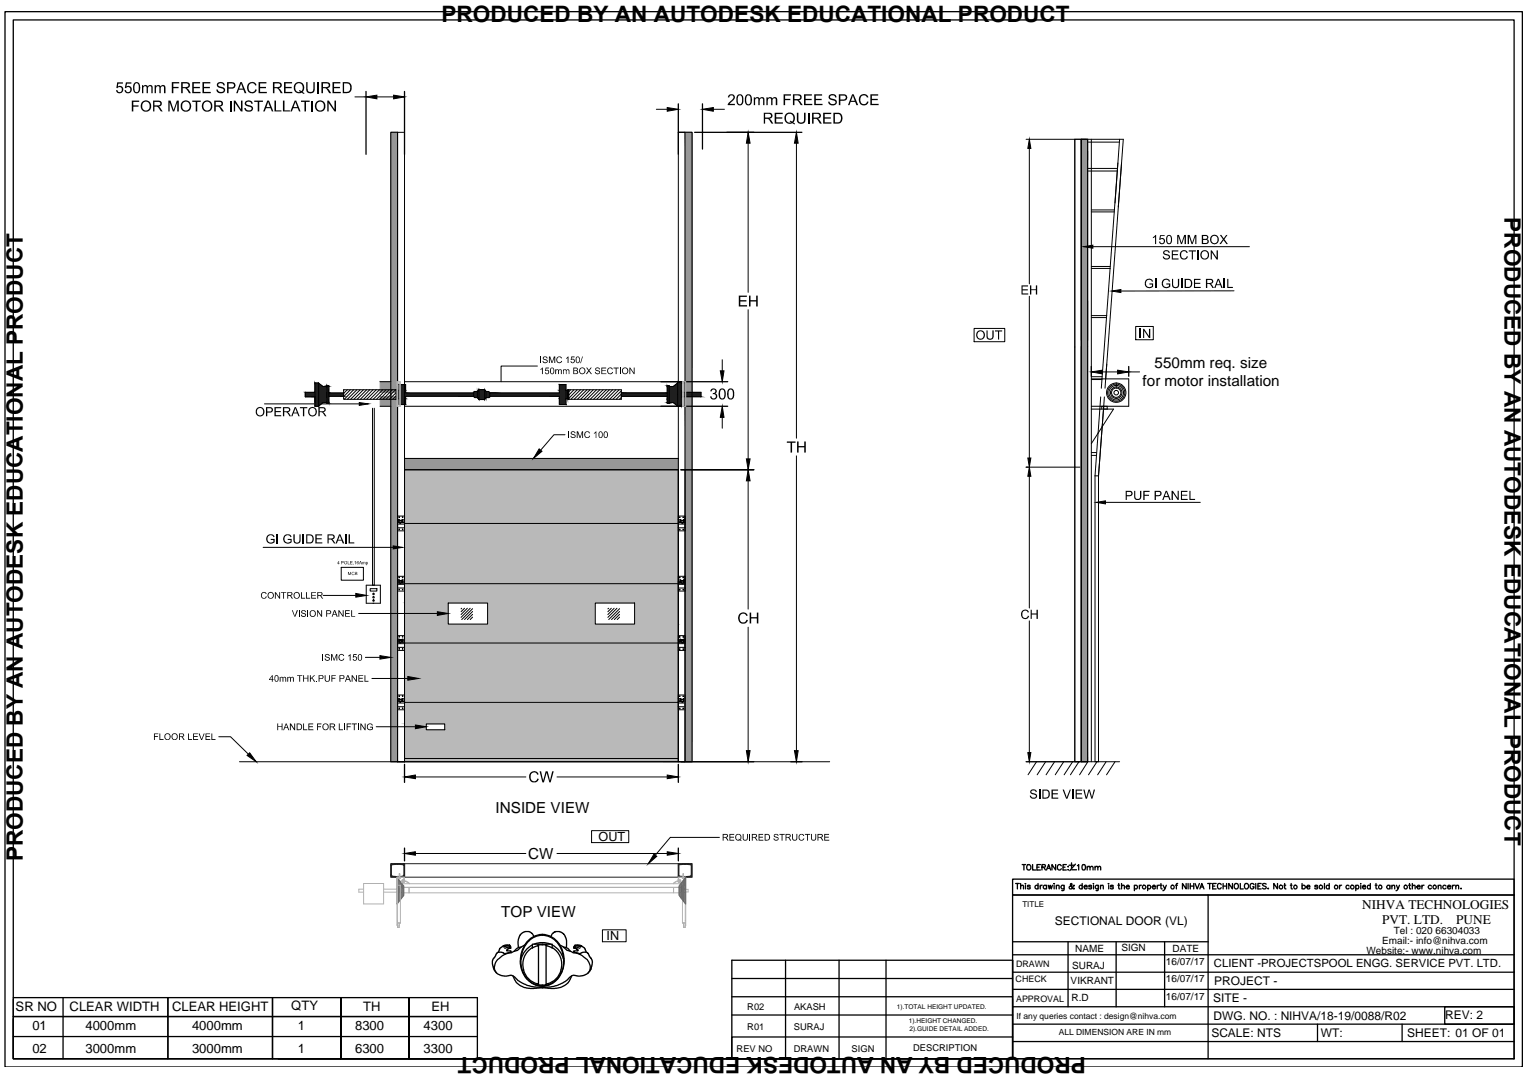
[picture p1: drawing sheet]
<svg xmlns="http://www.w3.org/2000/svg" width="297mm" height="210mm" viewBox="0 0 297 210" stroke-linecap="round" stroke-linejoin="round" font-family="sans-serif">
<defs><g id="words">
<g font-size="4.4">
<text x="85.9" y="4.3">PRODUCED BY AN AUTODESK EDUCATIONAL PRODUCT</text>
<text x="292.9" y="42.3" transform="rotate(90 292.9 42.3)">PRODUCED BY AN AUTODESK EDUCATIONAL PRODUCT</text>
<text x="4.4" y="167.7" transform="rotate(-90 4.4 167.7)">PRODUCED BY AN AUTODESK EDUCATIONAL PRODUCT</text>
<text x="211.4" y="205.7" transform="rotate(180 211.4 205.7)">PRODUCED BY AN AUTODESK EDUCATIONAL PRODUCT</text>
</g>
<g font-size="3">
<text x="224.7" y="71.7">550mm req. size</text>
<text x="222.4" y="75.3">for motor installation</text>
<text x="96.5" y="158.3">INSIDE VIEW</text>
<text x="102.8" y="167.2">CW</text>
<text x="97.6" y="178.6">TOP VIEW</text>
</g>
<g font-size="2.6">
<text x="265.2" y="177">NIHVA TECHNOLOGIES</text>
<text x="269" y="179.9">PVT. LTD.</text>
<text x="283.5" y="179.9">PUNE</text>
</g>
<g font-size="2.5">
<text x="116.5" y="163.8">OUT</text>
<text x="118.1" y="183.1">IN</text>
<text x="3" y="196.9">SR NO</text>
<text x="13.5" y="196.9">CLEAR WIDTH</text>
<text x="33.5" y="196.9">CLEAR HEIGHT</text>
<text x="56.7" y="196.6">QTY</text>
<text x="70.7" y="196.9">TH</text>
<text x="84" y="196.9">EH</text>
<text x="6.3" y="200.6">01</text>
<text x="16.6" y="200.6">4000mm</text>
<text x="37.4" y="200.6">4000mm</text>
<text x="58" y="200.6">1</text>
<text x="69.1" y="200.6">8300</text>
<text x="82.5" y="200.6">4300</text>
<text x="6.3" y="205">02</text>
<text x="16.6" y="205">3000mm</text>
<text x="37.4" y="205">3000mm</text>
<text x="58" y="205">1</text>
<text x="69.1" y="205">6300</text>
<text x="82.5" y="205">3300</text>
</g>
<g font-size="2.3">
<text x="205.3" y="180.2">SECTIONAL DOOR (VL)</text>
<text x="236.3" y="191.8">PROJECT -</text>
<text x="236.1" y="195.2">SITE -</text>
<text x="235.8" y="201.9">SCALE: NTS</text>
<text x="236.2" y="198.5">DWG. NO. : NIHVA/18-19/0088/R02</text>
<text x="257.1" y="201.9">WT:</text>
<text x="273.9" y="201.9">SHEET: 01 OF 01</text>
<text x="281.3" y="198.5">REV: 2</text>
</g>
<text font-size="2.2" x="236.3" y="188.4">CLIENT -PROJECTSPOOL ENGG. SERVICE PVT. LTD.</text>
<g font-size="1.9">
<text x="209.3" y="185.4">NAME</text>
<text x="218.3" y="185.2">SIGN</text>
<text x="228.2" y="185.4">DATE</text>
<text x="266" y="185.7">Website:- www.nihva.com</text>
<text x="269" y="183.8">Email:- info@nihva.com</text>
<text x="271.3" y="181.9">Tel : 020 66304033</text>
<text x="208.4" y="191.5">VIKRANT</text>
<text x="208.7" y="188.7">SURAJ</text>
<text x="226.9" y="187.9">16/07/17</text>
<text x="226.9" y="191.3">16/07/17</text>
<text x="208.6" y="194.9">R.D</text>
<text x="226.9" y="194.7">16/07/17</text>
</g>
<g font-size="1.8">
<text x="145.5" y="196.7">R02</text>
<text x="154.6" y="196.8">AKASH</text>
<text x="145.5" y="200.5">R01</text>
<text x="154.5" y="200.6">SURAJ</text>
<text x="143.4" y="204.8">REV NO</text>
<text x="154.5" y="204.8">DRAWN</text>
<text x="165.8" y="204.8">SIGN</text>
<text x="177.8" y="204.6">DESCRIPTION</text>
</g>
<g font-size="1.7">
<text x="197.7" y="191.3">CHECK</text>
<text x="197.8" y="188.3">DRAWN</text>
<text x="197.8" y="195.1">APPROVAL</text>
<text x="197.9" y="198.4">If any queries contact : design@nihva.com</text>
<text x="206.1" y="201.6">ALL DIMENSION ARE IN mm</text>
</g>
<text font-size="1.6" x="199" y="176.6">TITLE</text>
<g font-size="1.3">
<text x="174.6" y="196.4">1).TOTAL HEIGHT UPDATED.</text>
<text x="176.9" y="199.2">1).HEIGHT CHANGED.</text>
<text x="177" y="200.8">2).GUIDE DETAIL ADDED.</text>
</g>
</g></defs>
<!-- layer: 0 -->
<g fill="#b9b9b9" stroke="#b9b9b9" stroke-width=".19">
<path d="M78.7 91.5v9h53.3zM78.7 91.5h53.3v9z"/>
<path d="M78.7 100.5v1.4h53.3zM78.7 100.5h53.3v1.4z"/>
<path d="M78.7 101.9v1.5h53.3zM78.7 101.9h53.3v1.5z"/>
<path d="M78.7 103.4v10.3h53.3zM78.7 103.4h53.3v10.3z"/>
<path d="M78.7 113.7v3.7h53.3zM78.7 113.7h53.3v3.7z"/>
<path d="M123.5 117.4v4.1h8.5zM123.5 117.4h8.5v4.1z"/>
<path d="M94.9 117.4v4.1h21zM94.9 117.4h21v4.1z"/>
<path d="M78.7 117.4v4.1h8.5zM78.7 117.4h8.5v4.1z"/>
<path d="M78.7 121.5v3.7h53.3zM78.7 121.5h53.3v3.7z"/>
<path d="M78.7 125.2v11.6h53.3zM78.7 125.2h53.3v11.6z"/>
<path d="M78.7 136.8v4.2h53.3zM78.7 136.8h53.3v4.2z"/>
<path d="M86.6 141v1.1h45.4zM86.6 141h45.4v1.1z"/>
<path d="M78.7 141v1.1h4.3zM78.7 141h4.3v1.1z"/>
<path d="M78.7 142.1v5.6h53.3zM78.7 142.1h53.3v5.6z"/>
<path d="M78.7 147.7v.6h53.3zM78.7 147.7h53.3v.6z"/>
</g>
<g fill="#979797" stroke="#979797" stroke-width=".19">
<path d="M78.7 89.3v2.2h53.3zM78.7 89.3h53.3v2.2z"/>
<path d="M210.5 27.1v121.2h1.2zM210.5 27.1h1.2v121.2z"/>
<path d="M133.4 25.8v48.5h1.3zM133.4 25.8h1.3v48.5z"/>
<path d="M133.5 74.3v4.8h1.2zM133.5 74.3h1.2v4.8z"/>
<path d="M133.4 79.1v69.2h1.3zM133.4 79.1h1.3v69.2z"/>
<path d="M76.1 25.8v48.5h1.3zM76.1 25.8h1.3v48.5z"/>
<path d="M76.1 74.3v2.1h1.2zM76.1 74.3h1.2v2.1z"/>
<path d="M76.1 77.2v1.9h1.2zM76.1 77.2h1.2v1.9z"/>
<path d="M76.1 79.1v69.2h1.3zM76.1 79.1h1.3v69.2z"/>
<path d="M74 74.3v2.1h2.1zM74 74.3h2.1v2.1z"/>
<path d="M74 77.2v1.9h2.1zM74 77.2h2.1v1.9z"/>
</g>
<g fill="none" stroke="#1d1d1d" stroke-width=".25">
<path d="M76.1 168.2h2.6v2.6h-2.6zM76.2 168.6v1.8l.1 .2M76.3 170.6l1.1 .1M76.3 168.3l-.1 .2M77.3 170.7h.1M77.3 168.2l1.2 .1M77.4 168.2l-.1 .1M77.4 168.3h-1.1M77.4 170.7h-.1M78.4 168.3l.2 .2M78.5 170.6l-1.1 .1M78.6 170.4l-.2 .2"/>
<path d="M78.7 168.6v1.8M132 168.2h2.7v2.6h-2.7zM132.1 170.4l.2 .2M132.1 168.6v1.8M132.3 168.3l-.2 .2M132.3 170.6l1 .1M133.3 170.7h.1M133.3 168.2l1.1 .1 .2 .2M133.4 168.2l-1.1 .1M133.4 170.7h-.1M134.6 168.6l-.1 1.9-1.1 .2"/>
</g>
<path d="M78.7 170.8h53.3M78.7 168.2h53.3" fill="none" stroke="#1d1d1d" stroke-width=".19"/>
<!-- layer: at_Rect -->
<path d="M78.7 147.7h53.3v.6h-53.3zM78.7 148.3v-56.8h53.3v56.8" fill="none" stroke="#000" stroke-width=".19"/>
<!-- layer: 0 -->
<path d="M78.7 148.3h53.3" fill="none" stroke="#a6a6a6" stroke-width=".19"/>
<g fill="none" stroke="#000" stroke-width=".25">
<path d="M1 2.3h295.3v205.5h-295.3zM2.6 3.9h292.1v202.2h-292.1zM44.9 19.6v2.1M60.7 19.6v2.1M61.9 16v2.1M71.2 17.8v12.2M78.7 17.8v12.2M132 20.2v9.8M135.2 25.8h20.9M136.7 20.2v8.8M59.4 76.4v.8M128.7 74.3h12.9"/>
<path d="M128.7 79.1h12.9M212.4 71.4v1.9M219.7 71.4v1.9M132.5 91.5h14.2M78.7 148.8v3.5M132 148.8v3.5M132.5 148.3h14.2M153.9 148.3h2.2M78.7 165.1v2.5M132 165.1v2.5M197.7 172h.7M198 172v1.1"/>
<path d="M198.7 172.6l.1-.2h.4v.7M198.7 172v1.1M199 168.3h.6M199.3 168.3v1.1M199.6 172.1h.1zM199.6 172.4v.7M199.9 168.5l.2-.1a.49 .49 0 0 1 .6 .5 .49 .49 0 0 1-.8 .4zM200.5 172.5l-.2-.1-.3 .1 .5 .3v.2l-.3 .1-.2-.2M201 168.3v1.1h.6M201.8 168.9h.5M202.1 172.5a.33 .33 0 0 0-.5 0 .33 .33 0 0 0 0 .5 .33 .33 0 0 0 .5-.1M202.1 172v1.1"/>
<path d="M202.5 172.4v.7M202.5 168.3h-.7v1.1h.7M202.8 168.9l.6-.1v-.4l-.6-.1v1.1M202.9 172.4l-.4 .3M203.2 168.9l.3 .5M203.7 172.5a.35 .35 0 0 0-.5 0 .35 .35 0 0 0 0 .5 .35 .35 0 0 0 .5-.1M203.7 169.4l.4-1.1 .4 1.1M203.7 172.4v.7M203.9 169.1h.4M204 172.4l.3 .7 .1-.7 .2 .7 .3-.7M205.1 172.1h.1M205.2 172.4v.7"/>
<path d="M205.5 168.3v1.1l-.7-1.1v1.1M205.6 172.6l.3-.2h.2l.1 .7M205.6 172.4v.7M206.6 168.6a.39 .39 0 0 0-.5-.3 .39 .39 0 0 0-.3 .5v.2a.39 .39 0 0 0 .4 .4 .39 .39 0 0 0 .4-.3M206.9 168.9h.4M207.1 172.4v.9l-.4 .1M207.1 172.5a.35 .35 0 0 0-.5 0 .35 .35 0 0 0 0 .5 .35 .35 0 0 0 .5-.1M207.6 168.3h-.7v1.1h.7M207.9 168.8h.1zM207.9 169.4h.1zM208.1 168.5h.9M208.6 168v.9"/>
<path d="M208.6 169.4h1M209.1 172.5l-.1-.1a.78 .78 0 0 1-.8 .6v-.3l.5-.4-.2-.3-.1 .2v.2l.5 .6 .2 .1v-.1M209.3 168.3l-1.1 1.2M209.7 168.6l.3-.3v1.1M210.7 172.5a.33 .33 0 0 0-.5 0 .33 .33 0 0 0 0 .5 .33 .33 0 0 0 .5-.1M210.7 172v1.1M210.7 168.4l.2-.1a.56 .56 0 0 1 .4 .6 .56 .56 0 0 1-.4 .5l-.2-.2zM211 172.7h.6a.35 .35 0 0 0-.4-.3 .35 .35 0 0 0-.3 .4 .35 .35 0 0 0 .4 .3l.3-.2M211.6 168.9l.4-.2 .2 .7M211.6 168.7v.7M212.2 168.9l.4-.2 .2 .2v.5M212.5 172.5l-.2-.1h-.3v.2l.3 .1 .2 .2-.2 .2-.3-.1-.1-.1"/>
<path d="M212.8 172.1h.1M212.9 172.4v.7M213.1 168.9l.3-.2 .3 .1v.6M213.1 168.7v.7M213.7 168.9l.3-.2 .2 .1v.6M213.8 172.4l-.1 .9-.3 .1M213.8 172.5a.33 .33 0 0 0-.5 0 .33 .33 0 0 0 0 .5 .33 .33 0 0 0 .5-.1M214.2 172.6l.3-.2h.2l.1 .7M214.2 172.4v.7M215.7 172.1h.2zM215.8 172.4v.7M216.7 172.5l-.2-.1-.3 .1 .4 .2 .1 .3-.3 .1-.2-.2"/>
<path d="M217.6 172.4h.3M217.8 172v.9v.1l.2 .1M218.3 172.6l.3-.2h.2l.1 .7M218.3 172v1.1M219.2 172.7h.6a.35 .35 0 0 0-.6-.2 .35 .35 0 0 0 .3 .6l.3-.2M220.8 172.5a.33 .33 0 0 1 .5 0 .33 .33 0 0 1 0 .5 .33 .33 0 0 1-.5-.1M220.8 172.4v1M221.8 172.4v.7M222.2 172.4h-.3l-.1 .3M223.4 172.5a.33 .33 0 0 1 .5 0 .33 .33 0 0 1 0 .5 .33 .33 0 0 1-.5-.1M223.4 172.4v1M224.3 172.7h.6a.35 .35 0 0 0-.6-.2 .35 .35 0 0 0 .2 .6l.4-.2"/>
<path d="M225.3 172.4v.7M225.7 172.4h-.3l-.1 .3M225.8 172.4h.3M226 172v.9v.1l.2 .1M226.4 172.4l.3 .7 .3-.7M226.7 173.1l-.3 .3M228.8 172.4h.4M229.2 172l-.2 .1v.1v.9M230.9 172v1.1l-.7-1.1v1.1M231.3 172v1.1M231.7 172v1.1M231.7 172.5h.7"/>
<path d="M232.4 172v1.1M232.6 172l.4 1.1 .5-1.1M233.6 173.1l.3-1.1 .5 1.1M233.7 172.7h.5M235.1 172h.7M235.2 174.3v31.8M235.5 172v1.1M236.1 172.5h.4M236.7 172h-.6v1.1h.6M237.7 172.3a.37 .37 0 0 0-.4-.3 .37 .37 0 0 0-.3 .4v.3a.37 .37 0 0 0 .3 .4 .37 .37 0 0 0 .4-.3M238.1 172.5h.7M238.1 172v1.1"/>
<path d="M238.8 172v1.1M239.9 172v1.1l-.7-1.1v1.1M240.3 172.2a.45 .45 0 0 1 .6-.1 .45 .45 0 0 1 .1 .6 .4 .4 0 0 1-.4 .4 .4 .4 0 0 1-.4-.4zM241.4 172v1.1h.6M242.3 172.2a.49 .49 0 0 1 .8 .3 .49 .49 0 0 1-.7 .5l-.2-.3zM244.1 172.3a.39 .39 0 0 0-.4-.3 .39 .39 0 0 0-.4 .4v.3a.38 .38 0 0 0 .4 .4 .38 .38 0 0 0 .4-.4h-.3M244.4 172v1.1M244.9 172.5h.3M245.5 172h-.6v1.1h.6M246.5 172.2l-.3-.2-.5 .2 .1 .2 .7 .4-.3 .3-.5-.2M246.8 173v.1zM248.7 172v1.1l-.8-1.1v1.1"/>
<path d="M249.9 172.4h.4M250.1 172v.9v.1l.2 .1M251.2 172.4h.3M251.3 172v.9l.1 .1 .2 .1M253.4 172.5a.35 .35 0 0 1 .6 0 .35 .35 0 0 1 0 .5 .35 .35 0 0 1-.6-.1M253.4 172v1.1M254.4 172.7h.6a.35 .35 0 0 0-.4-.3 .35 .35 0 0 0-.3 .4 .35 .35 0 0 0 .3 .3l.4-.2M256.5 172.5l-.2-.1h-.3v.2l.3 .1 .2 .2-.2 .2-.4-.2M257.8 172v1.1M258.7 172.5a.33 .33 0 0 0-.4 0 .33 .33 0 0 0 0 .5 .33 .33 0 0 0 .4-.1M258.7 172v1.1M260.7 172.4v.7"/>
<path d="M261.2 172.4h-.3l-.2 .3M262.6 172.5a.33 .33 0 0 0-.5 0 .33 .33 0 0 0 0 .5 .33 .33 0 0 0 .5-.1M263.9 172.5a.33 .33 0 0 1 .5 0 .33 .33 0 0 1 0 .5 .33 .33 0 0 1-.5-.1M263.9 172.4v1M264.8 172.1h.1M264.9 172.4v.7M265.2 172.7h.6v-.2a.33 .33 0 0 0-.5 0 .33 .33 0 0 0 0 .5 .33 .33 0 0 0 .5-.1M266.7 172.5a.33 .33 0 0 0-.4 0 .33 .33 0 0 0 0 .5 .33 .33 0 0 0 .4-.1M266.7 172v1.1M267.7 172.4h.4M267.8 172v.9l.1 .1 .2 .1M270.6 172.5a.35 .35 0 0 0-.6 0 .35 .35 0 0 0 0 .5 .35 .35 0 0 0 .6-.1"/>
<path d="M270.6 172.4v.7M270.9 172.6l.3-.2h.2l.1 .7M270.9 172.4v.7M271.8 172.4l.3 .7 .3-.7M272.1 173.1l-.4 .3M274.2 172.4h.4M274.4 172v.9v.1l.2 .1M274.9 172.6l.3-.2h.2l.1 .7M274.9 172v1.1M275.8 172.7h.6a.35 .35 0 0 0-.6-.2 .35 .35 0 0 0 .3 .6l.3-.2M276.8 172.4v.7M277.2 172.4h-.3l-.1 .3"/>
<path d="M278.6 172.5a.35 .35 0 0 0-.5 0 .35 .35 0 0 0 0 .5 .35 .35 0 0 0 .5-.1M280 172.6l.2-.2h.3v.7M280 172.4v.7M281.5 172.5a.35 .35 0 0 0-.5 0 .35 .35 0 0 0 0 .5 .35 .35 0 0 0 .5-.1M281.8 172.7h.6a.35 .35 0 0 0-.4-.3 .35 .35 0 0 0-.3 .4 .35 .35 0 0 0 .3 .3l.4-.2M282.7 172.4v.7M283.1 172.4h-.2l-.2 .3M283.4 172.6l.2-.2h.3v.7M283.4 172.4v.7M284.4 173v.1zM2.6 194.5v11.6h292.1M2.6 194.3h90.3v11.8h-90.3v-7.7"/>
<path d="M2.6 197.9h90.3M12.3 194.3v11.8M32.7 194.3v11.8M79.6 194.3v11.8zM79.6 194.3v11.8M142.5 187h54.6v19.1h-54.6zM142.5 197.6h54.6M142.5 194.1h54.6M142.5 190.5h54.6M152.9 187v19.1h10.4v-19.1M172.5 187v19.1h24.6v-19.1M197.1 194.5v11.6h-24"/>
<path d="M197.1 196h97.6M197.1 192.6h97.6M197.1 189.3h97.6M197.1 185.9h97.6M197.1 183.4h38.1M197.1 199.4h97.6M207.9 183.4v12.6M217.3 183.4v12.6M226.7 183.4v12.6M256.5 199.4v3.4M272.9 199.4v3.4M281.2 196h13.5v3.4h-13.5z"/>
<path d="M2.6 201.8h90.3M53 206.1v-11.8v11.8M66.3 206.1v-11.8v11.8M173.1 206.1h-119h119M197.1 206.1v-31.8h97.6h-97.6v-3.1h97.6v34.9M197.1 201.9h-54.6v4.2M197.1 202.8h97.6"/>
<circle cx="222.7" cy="172.7" r=".35"/>
<circle cx="228.2" cy="172.7" r=".35"/>
<circle cx="249.3" cy="172.7" r=".36"/>
<circle cx="252.2" cy="172.7" r=".35"/>
<circle cx="257.1" cy="172.7" r=".35"/>
<circle cx="260.1" cy="172.7" r=".35"/>
<circle cx="263.2" cy="172.7" r=".36"/>
<circle cx="268.7" cy="172.7" r=".35"/>
<circle cx="273.6" cy="172.7" r=".35"/>
<circle cx="279.3" cy="172.7" r=".35"/>
</g>
<g fill="none" stroke="#000" stroke-width=".19">
<path d="M69.1 18.9h2.1M73.4 18.9h3.2M77.4 25.8h-1.3v122.5M77.4 25.8h1.3v122.5h-1.3zM77.4 25.8h-1.3v122.5h1.3M77.4 25.8v122.5M127.8 21.3h2.1M132 25.8h2.7v122.5M132 25.8h1.4v122.5h-1.4zM132 25.8h2.7v122.5h-1.3M138.9 21.3h2.1M145.6 27.9v29"/>
<path d="M155 27.9v57.4M199.7 27.1h12M200.4 28.9v26.4M209.2 27.1h1.3v121.2h-1.3zM210.5 27.1h1.2v121.2h-1.2zM200.4 57.7v31.5M212.4 40.9h4.5M212.4 41.3h4.5M212.4 51.9h3.7M212.4 52.3h3.7M212.7 48h30.5M240.2 56.6l-22 .1"/>
<path d="M51.5 78.6h18.4M59.4 77.2h1.9v1.9h.7M60.7 77.2h.6v1.2M61.3 76.4v.8M62 74.6h-.7v1.8h-1.9M62 74.6l.9 .7h.7M62 74.6v4.5M63.6 75.1h.1M63.6 75.1v3.4h.4v-1.3h2.9v.6h10.2l.6-.2v1.2h1.3v-1.6h13.2M63.6 75.1h.4v2.1M63.6 78.4h-.7l-.9 .7M64 76.5h2.9"/>
<path d="M67 75.9l-.1 .1M67.6 75.9l-.7 .7M68.2 75.9l-1.3 1.3M68.8 75.9l-1.8 1.9M69.5 75.9l-1.9 1.9M70.1 75.9l-1.9 1.9M70.7 75.9l-1.8 1.9M71.4 75.9l-1.9 1.9M72 75.9l-1.9 1.9M72.5 79.5v34.4M72.6 75.9l-1.8 1.9M72.9 79.5v34.4"/>
<path d="M73.2 75.9l-1.8 1.9M73.9 75.9l-1.9 1.9M74 74.3h2.1M74 79.1h2.1M74.5 75.9l-1.9 1.9M75.1 75.9l-1.8 1.9M75.7 75.9l-1.8 1.9M76.4 75.9l-1.9 1.9M77 75.9l-1.9 1.9M77.1 75.9l.2 .1M77.1 76.4l-1.3 1.4M77.1 77.1l-.7 .7"/>
<path d="M77.1 77.7l-.1 .1M77.1 75.9h-10.2v1.3M77.1 75.9v1.9M77.3 76h.1M77.3 76h.4M77.3 76v1.6M78.7 74.3h54.7v4.8h-54.7zM92.2 77.2l.2 .2h.5l.3 .4M92.2 76.5h-13.2v-1.6h-1.3v2.7M92.2 76.5v.7M92.9 76.2h-.5l-.2 .3M92.9 76.2v1.2"/>
<path d="M93.2 75.8l-.3 .4M93.2 75.8h1.1M93.2 75.8v2M93.2 77.8h1.1M94.3 75.8l.3 .4M94.3 75.8v2M94.6 76.2h.5l.2 .3M94.6 77.4l-.3 .4M94.6 76.2v1.2M95.3 76.5h13.6v-1.6h1.3v3.9h-1.3v-1.6h-13.6M95.3 77.2l-.2 .2h-.5M95.3 76.5v.7"/>
<path d="M104.6 71.3h-7.1v3M110.2 76h.3M110.2 77.6h.3M110.5 76h.1M110.5 77.6h.1M110.5 77.6l.2 .2M110.5 76v1.6M110.7 75.9h10.2v1.9h-10.2M110.7 75.9l-.2 .1M110.7 75.9v1.9M111.1 75.9l-.4 .4M111.7 75.9l-1 1"/>
<path d="M112.4 75.9l-1.7 1.7M113 75.9l-1.9 1.9M113.6 75.9l-1.8 1.9M114.3 75.9l-1.9 1.9M114.9 75.9l-1.9 1.9M115.5 75.9l-1.8 1.9M116.1 75.9l-1.8 1.9M116.8 75.9l-1.9 1.9M117.4 75.9l-1.9 1.9M118 75.9l-1.8 1.9M118.6 75.9l-1.8 1.9M119.3 75.9l-1.9 1.9"/>
<path d="M119.9 75.9l-1.9 1.9M120.5 75.9l-1.8 1.9M120.9 76.5h9M120.9 77.2h9M120.9 76.1l-1.6 1.7M120.9 76.7l-1 1.1M120.9 77.4l-.3 .4M129.9 75.1h.4v3.4h-.4zM130.3 78.4h.8l.8 .7M131.9 74.6v-.2h.7v4.7h-.7M131.9 74.6l-.8 .7h-.8M131.9 74.6v4.5"/>
<path d="M132.6 76.4h3.8v.8h-3.8M134.7 76.4v.8M140.6 70v2.2M145.6 60.3v29.1M189.6 64h6v2.5h-6zM212.4 73.8h7.3v5.3h-7.3M212.4 61.5h3M212.4 61.8h3M212.4 79.7h1.7M214.5 72.4h3.1M214.8 79.7h1.9l-2.2 3.4M215.5 79.1v.6"/>
<path d="M219.7 72.4h2.1M221.1 63.6h3.4v2.6h-3.4zM110 84.7h-2.2l-2.6 3M132 89.3h-53.3v59h-1.3M132 91.5v56.8h1.4M133.4 91.5v56.8M140.6 81.3v2.1M145.6 93.6v25M155 88.8v57.4M199.7 91h10.5M200.4 92.7v25.7M213.7 84.4l-1.3 2"/>
<path d="M215.2 97.8h18.4M51.2 106.6h25.3M62.9 115.9h6.4M66.4 110.5h4.3v2.5h-4.3zM69.8 119.5h15.3M71.3 113.9h2.7v3.6h-2.7zM72.1 114.6h1.3v.5h-1.3zM77.4 115.1h1.3M77.4 103.4h1.3M78.7 113.7h53.3M78.7 101.9h53.3M87.2 117.4h7.7v4.1h-7.7z"/>
<path d="M89.9 118.4l-.2 .2M90.4 118.4l-.7 .7M91 118.4l-1.3 1.3M91.5 118.4l-1.8 1.8M92 118.5l-2.1 2.1M92 119.1l-1.6 1.5M92 119.6l-1 1M115.9 117.4h7.6v4.1h-7.6zM118.5 118.4l-.2 .2M119 118.4l-.7 .7M119.5 118.4l-1.2 1.3M120.1 118.4l-1.8 1.8"/>
<path d="M120.6 118.5l-2.1 2.1M120.6 119.1l-1.6 1.5M120.6 119.6l-1 1M132 115.1h1.4M132 103.4h1.4M71.1 128h2.9M72.4 132.1h7M77.4 138.2h1.3M77.4 126.6h1.3M78.7 136.8h53.3M78.7 125.2h53.3M92 120.2l-.5 .4"/>
<path d="M120.6 120.2l-.5 .4M132 138.2h1.4M132 126.6h1.4M145.6 122.1v24.1M200.4 120.9v25.6M42.6 143.5h2.3l3.4 3.3M73.2 141.5h7.7M80.9 151.3h21.5M83 141h3.6v1.1h-3.6zM108.4 151.3h21.5M199.7 148.3h10.5M80.9 166.2h21.5"/>
<path d="M108.4 166.2h21.5M115.1 161.7h7.3v2.4h-7.3zM140 163.1h-9.5l-2.9 3.4M117.3 181h4.6v2.4h-4.6z"/>
<circle cx="217.3" cy="76.5" r="1.42"/>
<circle cx="217.3" cy="76.5" r=".91"/>
<circle cx="217.3" cy="76.5" r="1.12"/>
<circle cx="217.3" cy="76.5" r="1.67"/>
<circle cx="217.3" cy="76.5" r=".44"/>
<circle cx="217.3" cy="76.5" r="1.88"/>
<circle cx="72.7" cy="116.9" r=".15"/>
<circle cx="72.7" cy="115.7" r=".15"/>
<circle cx="72.7" cy="116.3" r=".15"/>
<circle cx="77.7" cy="100.7" r=".06"/>
<circle cx="77.7" cy="103.1" r=".06"/>
<circle cx="77.7" cy="112.4" r=".06"/>
<circle cx="77.7" cy="114.8" r=".06"/>
<circle cx="78.4" cy="100.7" r=".06"/>
<circle cx="78.4" cy="103.1" r=".06"/>
<circle cx="78.4" cy="114.8" r=".06"/>
<circle cx="78.4" cy="112.4" r=".06"/>
<circle cx="132.3" cy="103.1" r=".06"/>
<circle cx="132.3" cy="112.4" r=".06"/>
<circle cx="132.3" cy="114.8" r=".06"/>
<circle cx="132.3" cy="100.7" r=".06"/>
<circle cx="133" cy="100.7" r=".06"/>
<circle cx="133" cy="103.1" r=".06"/>
<circle cx="133" cy="112.4" r=".06"/>
<circle cx="133" cy="114.8" r=".06"/>
<circle cx="77.7" cy="124" r=".06"/>
<circle cx="77.7" cy="137.9" r=".06"/>
<circle cx="77.7" cy="126.4" r=".06"/>
<circle cx="77.7" cy="135.6" r=".06"/>
<circle cx="78.4" cy="137.9" r=".06"/>
<circle cx="78.4" cy="124" r=".06"/>
<circle cx="78.4" cy="135.6" r=".06"/>
<circle cx="78.4" cy="126.4" r=".06"/>
<circle cx="132.3" cy="137.9" r=".06"/>
<circle cx="132.3" cy="135.6" r=".06"/>
<circle cx="132.3" cy="124" r=".06"/>
<circle cx="132.3" cy="126.4" r=".06"/>
<circle cx="133" cy="126.4" r=".06"/>
<circle cx="133" cy="124" r=".06"/>
<circle cx="133" cy="135.6" r=".06"/>
<circle cx="133" cy="137.9" r=".06"/>
</g>
<g fill="#000" stroke="#000" stroke-width=".19">
<path d="M71.2 18.9l2.2-.4v.7zM76.6 18.5l2.1 .4-2.1 .3zM129.9 20.9l2.1 .4-2.1 .4zM136.7 21.3l2.2-.4v.8zM145.6 25.8l.4 2.1h-.7zM155 25.8l.4 2.1h-.8zM200.4 27.1l.3 1.8h-.6zM210.9 48l1.8-.3v.6zM216.4 56.7l1.8-.3v.6zM69.9 78.4l1.8 .2-1.8 .3zM140.2 72.2h.7l-.3 2.1zM212.4 72.4l2.1-.3v.7z"/>
<path d="M217.6 72.1l2.1 .3-2.1 .4zM104.9 87.4l.6 .5-1.7 1.4zM140.6 79.1l.3 2.2h-.7zM145.6 91.5l.4 2.1h-.7zM145.3 89.4h.7l-.4 2.1zM200.4 91l.3 1.7h-.6zM200.1 89.2h.6l-.3 1.8zM213.4 97.8l1.8-.3v.6zM69.3 115.6l2.1 .3-2.1 .4zM76.5 106.3l1.8 .3-1.8 .3zM85.1 119.1l2.1 .4-2.1 .3zM74 127.7l2.1 .3-2.1 .3z"/>
<path d="M79.4 131.7l2.1 .4-2.1 .3zM48.6 146.6l1.3 1.7-1.8-1.2zM78.7 151.3l2.2-.4v.7zM80.9 141.2l2.1 .3-2.1 .4zM129.9 150.9l2.1 .4-2.1 .3zM145.3 146.2h.7l-.4 2.1zM154.6 146.2h.8l-.4 2.1zM200.1 146.5h.6l-.3 1.8zM78.7 166.2l2.2-.4v.7zM127.3 166.3l.5 .4-1.6 1.5zM129.9 165.8l2.1 .4-2.1 .3z"/>
</g>
<g fill="#000">
<path d="M22.8 16h1.1v.3h-.9l-.1 .5 .7-.1 .4 .6-.1 .5-.4 .3-.7-.1-.2-.4h.3a.47 .47 0 0 0 .5 .3 .47 .47 0 0 0 .4-.6 .47 .47 0 0 0-.6-.3l-.3 .2-.3-.1zM24.5 16h1.1v.3h-.9l-.1 .5 .3-.1 .5 .1 .3 .4v.4l-.3 .5-.5 .1-.6-.3v-.3h.2a.48 .48 0 0 0 .6 .2 .48 .48 0 0 0 .3-.6 .48 .48 0 0 0-.6-.2l-.2 .2-.3-.1zM27.6 16.6h.3v.2l.5-.3 .3 .3 .5-.3 .3 .1 .2 .3v1.2h-.2v-.9a.34 .34 0 0 0-.4-.4 .34 .34 0 0 0-.3 .4v.9h-.3v-1a.35 .35 0 0 0-.4-.3 .35 .35 0 0 0-.2 .5v.8h-.3zM30.1 16.6h.3v.2l.2-.2h.5a.21 .21 0 0 0 .2 .2 .21 .21 0 0 0 .2-.2h.5l.2 .2v1.3h-.3v-.9a.33 .33 0 0 0-.3-.4 .33 .33 0 0 0-.3 .4v.9h-.3v-1a.37 .37 0 0 0-.4-.3 .37 .37 0 0 0-.2 .5v.8h-.3zM33.4 16h1.5v.2h-1.2v.7h1.1v.3h-1.1v.9h-.3zM37.4 16h1.5v.2h-1.2v.7h1.2v.3h-1.2v.7h1.3v.2h-1.6zM39.4 16h1.5v.2h-1.2v.7h1.2v.3h-1.2v.7h1.3v.2h-1.6zM42.2 16.3l.5-.3h.6l.3 .2 .2 .4h-.3l-.3-.4h-.4a.31 .31 0 0 0-.3 .4 .31 .31 0 0 0 .4 .2l.7 .2 .2 .3-.1 .6-.4 .2h-.6l-.4-.1-.2-.4v-.2h.3l.2 .5h.6a.35 .35 0 0 0 .4-.4 .35 .35 0 0 0-.5-.3l-.5-.2a.59 .59 0 0 1-.4-.7zM48.3 16.3l.8-.4 .6 .3 .3 .4-.3 .1-.3-.4-.5-.1-.3 .2-.2 .4 .1 .8 .3 .3 .7-.1 .2-.4 .3 .1-.3 .5-.6 .2-.8-.3-.2-.6v-.5zM50.3 16h1.6v.2h-1.3v.7h1.2v.3h-1.2v.7h1.3v.2h-1.6zM55.3 16h1.6v.2h-1.3v.7h1.2v.3h-1.2v.7h1.3v.2h-1.6zM59.6 16h.3v1.4a.56 .56 0 0 0 .7 .5 .56 .56 0 0 0 .4-.7v-1.2h.3v1.6l-.2 .3-.6 .3-.6-.2-.3-.4z"/>
<path d="M64.7 16h1.6v.2h-1.3v.7h1.2v.3h-1.2v.7h1.3v.2h-1.6zM161.4 18.6l.4-.3 .6 .1 .3 .2 .2 .3-.3 .1a.49 .49 0 0 0-.6-.4 .49 .49 0 0 0-.4 .4l1.2 .5 .1 .5-.2 .3-.4 .2h-.5l-.5-.3-.1-.4h.3v.3l.4 .2 .5-.1 .2-.2-.1-.4-1-.2-.2-.2zM167.4 18.7l.6-.4 .5 .1 .4 .3 .1 .3h-.3l-.3-.4h-.5l-.4 .6 .1 .7 .3 .4 .6-.1 .3-.4h.3l-.4 .6-.8 .1-.5-.3-.2-.6zM25.7 19.6h1.4v.2h-1.1v.7h1v.3h-1v.9h-.3zM32.8 19.6h.4l.6 1.8 .6-1.8h.4v2.1h-.3v-1.8l-.6 1.8h-.2l-.7-1.8v1.8h-.2zM37.4 19.6h1.7v.2h-.7v1.9h-.3v-1.9h-.7zM45.5 19.6h.3l1.1 1.7v-1.7h.3v2.1h-.3l-1.1-1.6v1.6h-.3zM47.8 19.8l.5-.3 .4 .1 .4 .2 .1 .4h-.3l-.1-.3-.5-.1a.33 .33 0 0 0-.4 .4 .33 .33 0 0 0 .4 .2l.8 .4 .2 .4-.2 .3-.4 .2h-.5l-.4-.1-.2-.3-.1-.3h.3l.2 .4 .7 .1a.38 .38 0 0 0 .3-.5 .38 .38 0 0 0-.6-.2l-.7-.4-.1-.3zM49.5 19.6h1.7v.2h-.7v1.9h-.3v-1.9h-.7zM53.4 19.6h.3v1.9h1.1v.2h-1.4zM55.1 19.6h.3v1.9h1v.2h-1.3zM58.6 19.6h1.7v.2h-.7v1.9h-.3v-1.9h-.7z"/>
<path d="M63.7 19.6h.3l1.1 1.7v-1.7h.3v2.1h-.3l-1.1-1.6v1.6h-.3zM141.8 18.6l.4-.2h.4l.4 .2v.7l-1 .9h1v.3h-1.4l.2-.5 .9-.9a.4 .4 0 0 0-.3-.5 .4 .4 0 0 0-.5 .4h-.2zM146.7 19h.2v.2l.4-.3h.3l.2 .3 .4-.3 .5 .1 .1 .2v1.3h-.3v-1a.33 .33 0 0 0-.3-.4 .33 .33 0 0 0-.3 .4v1h-.3v-1a.33 .33 0 0 0-.4-.4 .33 .33 0 0 0-.2 .5v.9h-.3zM149.2 19h.2v.2l.3-.3 .4 .1a.27 .27 0 0 0 .3 .1 .27 .27 0 0 0 .2-.1h.5l.2 .2v1.3h-.3v-1a.33 .33 0 0 0-.4-.3 .33 .33 0 0 0-.2 .4v.9h-.3v-1a.36 .36 0 0 0-.4-.3 .36 .36 0 0 0-.3 .5v.8h-.2zM150.8 22h1.6v.2h-1.3v.6h1.2v.3h-1.2v.7h1.3v.3h-1.6zM152.5 18.4h1.5v.2h-1.2v.6h1v.3h-1v1h-.3zM156.5 18.4h1.5v.2h-1.2v.6h1.2v.3h-1.2v.7h1.3v.3h-1.6zM155.1 22h.3v1.5l.4 .4 .6-.2 .1-.3v-1.4h.3v1.3l-.3 .6-.8 .2-.5-.3-.1-.4zM158.5 18.4h1.5v.2h-1.2v.6h1.1v.3h-1.1v.7h1.3v.3h-1.6zM160.2 22h1.6v.2h-1.3v.6h1.2v.3h-1.2v.7h1.3v.3h-1.6zM169.4 18.4h1.5v.2h-1.2v.6h1.2v.3h-1.2v.7h1.3v.3h-1.6zM143.8 57.6h1.6v.2h-1.3v.6h1.2v.3h-1.2v.7h1.3v.3h-1.6z"/>
<path d="M145.8 57.6h.3v.8h1.1v-.8h.3v2.1h-.3v-1h-1.1v1h-.3zM198.8 55.6h1.3v.2h-1v.5h1v.2h-1v.6h1.1v.2h-1.4zM200.5 55.6h.2v.7h.9v-.7h.3v1.7h-.3v-.8h-.9v.8h-.2zM223 54.6l.6-.3 .6 .1 .3 .4h-.3v-.2l-.3-.1-.6 .1-.2 .7 .3 .5 .4 .1 .4-.2v-.3h-.5v-.2h.8v.7l-.6 .2-.8-.1-.3-.5v-.6zM224.8 54.3h.3v1.8h-.3zM224.4 46.2l.6-.5v1.8h-.2v-1.4l-.3 .3zM225.8 45.8h.9v.2h-.7l-.1 .5 .6-.1 .3 .4-.1 .6-.4 .2-.6-.2-.1-.3 .2-.1a.34 .34 0 0 0 .4 .4 .34 .34 0 0 0 .3-.4 .37 .37 0 0 0-.2-.4 .37 .37 0 0 0-.5 .1h-.2zM226.5 48.9l.3-.2h.4l.4 .3 .1 .2-.2 .1-.3-.4-.4 .1a.29 .29 0 0 0-.1 .4 .29 .29 0 0 0 .4 .1l.4 .1 .3 .3-.1 .4-.2 .2h-.8l-.3-.3-.1-.3h.3l.1 .3 .4 .1a.32 .32 0 0 0 .4-.3 .32 .32 0 0 0-.4-.3l-.6-.2zM226.3 54.6l.6-.3 .6 .1 .3 .4h-.3l-.3-.3h-.5l-.3 .4v.6l.3 .3 .4 .1 .4-.2v-.3h-.5v-.2h.8v.6l-.6 .3-.8-.1-.3-.5v-.6zM228.1 48.8h1.3v.2h-1.1v.5h1v.2h-1v.6h1.1v.2h-1.3zM229.2 45.7h.3l.5 1.6 .5-1.6h.3v1.8h-.2v-1.5l-.5 1.5h-.2l-.5-1.5v1.5h-.2zM228.1 54.3h.2l.1 1.2a.45 .45 0 0 0 .5 .4 .45 .45 0 0 0 .4-.6v-1h.2v1.2l-.1 .5-.5 .1-.6-.1-.2-.3z"/>
<path d="M230 54.3h.2v1.8h-.2zM229.8 49.1l.5-.4h.4l.4 .3 .1 .2-.2 .1-.3-.4h-.4l-.4 .4 .1 .7 .3 .3h.4l.3-.4h.2l-.2 .5-.7 .1-.4-.2-.2-.5zM231.2 45.7h.4l.5 1.6 .5-1.6h.3v1.8h-.2v-1.5l-.5 1.5h-.3l-.5-1.5v1.5h-.2zM231.4 48.8h1.4v.2h-.6v1.5h-.2v-1.5h-.6zM232.4 54.3h1.3v.2h-1.1v.6h1v.2h-1v.6h1.1v.2h-1.3zM233.1 48.8h.2v1.7h-.2zM235.7 48.8h.2l.9 1.4v-1.4h.3v1.7h-.3l-.9-1.4v1.4h-.2zM237.4 45.7h.3l.5 .7 .5-.7h.2l-.6 .9 .7 .9h-.3l-.5-.7-.5 .7h-.3l.6-.9zM238.2 54.3h.3v1.8h-.3zM238.9 54.3h.2v1.6h.9v.2h-1.1zM105.2 69.4h.2v1.3h-.2zM105.7 69.5l.6-.1 .3 .4h-.2a.33 .33 0 0 0-.3-.3 .33 .33 0 0 0-.3 .3l.5 .2a.41 .41 0 0 1 .2 .6 .41 .41 0 0 1-.6 .1l-.3-.4h.1l.3 .3a.25 .25 0 0 0 .3-.1 .25 .25 0 0 0 0-.3l-.3-.1a.36 .36 0 0 1-.3-.6z"/>
<path d="M105.2 71.9l.5-.3v1.2h-.2v-.9l-.3 .1zM106.2 71.6h.6v.1h-.5v.4l.3-.1 .3 .2v.4l-.2 .2h-.4l-.3-.3 .3 .1a.29 .29 0 0 0 .4 0 .29 .29 0 0 0-.1-.4h-.5zM106.8 69.4h.3l.3 1.1 .4-1.1h.3v1.3h-.2v-1.1l-.4 1.1h-.1l-.4-1.1v1.1h-.2zM108.1 71.9h.1v.1l.5-.1 .1 .2 .1-.1a.26 .26 0 0 1 .3-.1 .26 .26 0 0 1 .1 .3v.6h-.1v-.6a.2 .2 0 0 0-.2-.2 .2 .2 0 0 0-.2 .3v.5h-.2v-.6a.21 .21 0 0 0-.3-.2 .21 .21 0 0 0-.1 .4v.4h-.1zM108.4 69.6l.3-.2h.4l.3 .3-.2 .1-.2-.3-.4 .1-.1 .6 .2 .4a.38 .38 0 0 0 .6-.3h.1l-.2 .3h-.7l-.2-.4zM109.6 71.9l.1 .1 .5-.1 .1 .2 .1-.1a.28 .28 0 0 1 .3-.1 .28 .28 0 0 1 .1 .3v.6h-.1v-.6a.2 .2 0 0 0-.3-.2 .2 .2 0 0 0-.1 .3v.5h-.1v-.6a.23 .23 0 0 0-.3-.2 .23 .23 0 0 0-.2 .4v.4h-.1zM110.2 69.7l.5-.3v1.3h-.2v-1l-.3 .2zM111.2 69.4h.6v.2h-.5v.3h.4l.2 .2v.3l-.1 .2-.5 .1-.3-.3 .2-.1a.29 .29 0 0 0 .4 .2 .29 .29 0 0 0 .1-.4 .29 .29 0 0 0-.4 0h-.2zM113.3 69.4h.2l-.4 1.3h-.2zM114.1 71.6h.2l.3 .4 .4-.4h.2l-.5 .6 .5 .6h-.2l-.4-.5-.3 .5h-.3l.5-.6zM115.9 71.7l.2-.1h.4l.3 .3-.2 .1a.28 .28 0 0 0-.3-.3 .28 .28 0 0 0-.2 .3l.4 .2a.43 .43 0 0 1 .1 .6 .43 .43 0 0 1-.6 0l-.2-.3 .2-.1a.37 .37 0 0 0 .3 .3 .37 .37 0 0 0 .4-.2l-.5-.3a.35 .35 0 0 1-.3-.5zM117.1 71.6h.9v.1h-.8v.4h.7v.1h-.7v.5h.8v.1h-.9z"/>
<path d="M118.3 71.8l.6-.3 .4 .4-.2 .1-.2-.3-.5 .1v.6l.3 .3a.33 .33 0 0 0 .4-.3l.2 .1-.3 .3h-.6l-.2-.4zM119.4 71.6h1v.1h-.4v1.1h-.2v-1.1h-.4zM120.7 71.6h.1v1.2h-.1zM122.5 71.6h.2l.7 1v-1h.1v1.2h-.1l-.7-1v1h-.2zM138.4 75.8l.3-.2h.4l.4 .5v.3l-.3 .2 .4 .3-.1 .6-.3 .3h-.5l-.3-.1-.2-.5h.3l.2 .3a.43 .43 0 0 0 .7-.3 .43 .43 0 0 0-.7-.4l.1-.3a.36 .36 0 0 0 .4-.3 .36 .36 0 0 0-.3-.4 .36 .36 0 0 0-.4 .4h-.2zM192 64.3h.2l.1 1.4 .3 .2 .5-.1 .1-1.5h.2v1.3l-.1 .4-.8 .2-.4-.3zM193.7 64.3h1.4v.2h-.6v1.6h-.2v-1.6h-.6zM221.8 64h.3v1.8h-.3zM222.5 64h.2l.9 1.4v-1.4h.3v1.8h-.3l-.9-1.4v1.4h-.2zM53.4 79.3h1.3v.2h-1v.5h1v.2h-1v.6h1v.3h-1.3zM58.4 79.3h1.4v.2h-.6v1.6h-.2v-1.6h-.6zM110.6 84h.2v1.3h-.2z"/>
<path d="M111.1 84.1l.6-.1 .3 .4-.4-.3a.2 .2 0 0 0-.3 .1 .2 .2 0 0 0 .2 .3l.3 .1a.41 .41 0 0 1 .1 .6 .41 .41 0 0 1-.6 0l-.3-.3 .5 .3a.28 .28 0 0 0 .3-.1 .28 .28 0 0 0 0-.3l-.5-.2a.28 .28 0 0 1-.2-.2 .28 .28 0 0 1 0-.3zM112.3 84h.2l.4 1.1 .4-1.1h.2v1.3h-.2v-1.1l-.3 1.1h-.2l-.4-1.1v1.1h-.1zM113.8 84.2l.4-.2h.3l.4 .4h-.2l-.2-.3a.49 .49 0 0 0-.6 .6 .49 .49 0 0 0 .6 .4l.2-.3 .2 .1-.4 .4h-.4l-.3-.2-.1-.4zM115.6 84.3l.5-.3v1.3h-.1v-1l-.4 .2zM153.2 86h1.7v.2h-.7v1.9h-.3v-1.9h-.7zM155.2 86h.2v.9h1.1v-.9h.3v2.1h-.3v-1h-1.1v1h-.2zM220.8 95.6h.2v1.3l.4 .2a.42 .42 0 0 0 .4 0 .42 .42 0 0 0 .1-.5v-1h.3l-.1 1.5-.4 .3-.8-.2-.1-.3zM222.5 95.6h1.3v.2h-1v.5h.8v.2h-.8v.9h-.3zM228 95.6h.3l.9 1.4v-1.4h.2v1.8h-.2l-.9-1.4v1.4h-.3zM229.9 95.6h1.2v.2h-1v.5h1v.2h-1v.6h1.1v.3h-1.3zM231.5 95.6h.2v1.5h.9v.3h-1.1zM50.9 115.5l.2-.2h.4l.3 .1 .1 .2-.2 .1a.46 .46 0 0 0-.7-.1 .46 .46 0 0 0 .1 .7l.4 .1 .3-.3h.1l-.3 .5-.5-.1-.3-.4z"/>
<path d="M52 104.3l.4-.3 .8 .1 .2 .4-.2 .1-.4-.4-.3 .1-.4 .3v.6l.3 .4h.5l.3-.1v-.4h-.5v-.2h.8v.7l-.6 .3-.8-.3-.3-.5zM53.5 115.3h.2l.7 1v-1h.1v1.3h-.1l-.7-1v1h-.2zM53.8 104h.3v1.8h-.3zM54.7 115.3h1v.1h-.4v1.2h-.2v-1.2h-.4zM55.3 104.3l.4-.3 .9 .2 .1 .3-.2 .1-.4-.4-.6 .2-.1 .7 .2 .4 .6 .1 .4-.1v-.4h-.6v-.2h.8v.7l-.6 .3-.7-.2-.4-.6zM57.1 104h.3v1.5l.4 .1a.46 .46 0 0 0 .5-.5v-1.1h.2l-.1 1.6-.4 .3-.7-.2-.2-.5zM58.7 118.9l.6-.1 .3 .4-.3-.2a.27 .27 0 0 0-.3-.1 .27 .27 0 0 0-.2 .3l.6 .3a.44 .44 0 0 1-.1 .6 .44 .44 0 0 1-.6-.1l-.2-.3h.2l.3 .3a.25 .25 0 0 0 .4-.2 .25 .25 0 0 0-.3-.3l-.4-.1zM58.6 115.3h.2v1.1h.6v.2h-.8zM59 104h.2v1.8h-.2zM59.6 115.3h.1v1.1h.7v.2h-.8zM60.6 115.3h.9v.1h-.8v.5h.8v.1h-.8v.4h.8v.2h-.9zM61.4 104h1.3v.3h-1.1v.5h1v.2h-1v.6h1.1v.2h-1.3z"/>
<path d="M67.2 104h.3v1.8h-.3zM67.7 109.2l.1 .6 .3 .1h-.4zM67.7 111.4h.2l.1 .5 .3-.5v.6l-.1-.6-.1 .6-.3-.6-.1 .6zM67.9 104h.2v1.6h.9v.2h-1.1zM68.2 109.2h.4l-.4 .1v.2h.4l-.4 .1v.2l.4 .1h-.4zM68.7 109.8l.1 .2zM68.5 111.4l.2-.1 .2 .2a.21 .21 0 0 0-.3 0 .21 .21 0 0 0 0 .3 .21 .21 0 0 0 .3-.1l.1 .1a.3 .3 0 0 1-.5 .1 .3 .3 0 0 1 0-.5zM69 109.4l.3-.2v.7l-.1-.5zM70.5 109.4h.6v.5l-.1-.4h-.1v.4l-.2-.4-.2 .4zM198.9 119l.6-.3h.4l.3 .3 .1 .2-.2 .1-.2-.3-.5-.1-.4 .4v.6l.3 .4h.4l.2-.1 .2-.3 .2 .1-.3 .4-.5 .2-.6-.4-.1-.8zM54.4 131.8l.2 .1a.28 .28 0 0 1 .3-.1 .28 .28 0 0 1 .2 .1 .32 .32 0 0 1 .4-.1 .32 .32 0 0 1 .2 .3v.6h-.2v-.5a.2 .2 0 0 0-.2-.3 .2 .2 0 0 0-.1 .3v.5h-.2v-.5a.21 .21 0 0 0-.3-.3 .2 .2 0 0 0-.1 .3v.5h-.2zM55.9 131.8h.2v.1a.31 .31 0 0 1 .3-.1 .31 .31 0 0 1 .2 .1 .29 .29 0 0 1 .4-.1 .29 .29 0 0 1 .2 .3v.6h-.2v-.5a.2 .2 0 0 0-.2-.3 .2 .2 0 0 0-.2 .3v.5h-.1v-.5a.21 .21 0 0 0-.3-.3 .2 .2 0 0 0-.1 .3v.5h-.2z"/>
<path d="M56.8 118.8h.2l.4 1.2 .4-1.2h.2l-.5 1.3h-.2zM58.2 118.8h.1v1.3h-.1zM57.8 131.5h1v.1h-.4v1.1h-.1v-1.1h-.5zM59 131.5h.2v.5h.7v-.5h.1v1.2h-.1v-.6h-.7v.6h-.2zM59.9 118.8h.1v1.3h-.1zM60.3 131.5h.2v.6l.6-.6h.2l-.5 .5 .6 .7h-.3l-.4-.6-.2 .2v.4h-.2zM61.6 132.6h.1v.1h-.1zM61.7 118.8h.2l.6 1v-1h.2v1.3h-.2l-.7-1v1h-.1zM62.8 127.4h.1v1.2h-.1zM63.3 127.5l.3-.2 .4 .1 .2 .2-.2 .1a.28 .28 0 0 0-.3-.2 .28 .28 0 0 0-.2 .3l.7 .4v.3l-.4 .2-.4-.1-.2-.4 .5 .3a.26 .26 0 0 0 .4-.2 .26 .26 0 0 0-.4-.3l-.4-.1zM63.2 131.5h.2v.9l.2 .2a.34 .34 0 0 0 .5-.4v-.7h.1v1l-.3 .2h-.2a.42 .42 0 0 1-.5-.5zM64.4 127.4h.3l.4 1.1 .3-1.1h.3v1.2h-.2v-1l-.4 1h-.1l-.4-1.1v1.1h-.2z"/>
<path d="M64.5 131.5h.9v.1h-.7v.4h.6v.2h-.6v.5h-.2zM65.9 118.8h.1l.7 1v-1h.2v1.3h-.2l-.7-1v1h-.1zM66 127.5l.7-.1 .3 .3h-.2a.38 .38 0 0 0-.5-.2 .38 .38 0 0 0-.2 .5v.3l.2 .1a.35 .35 0 0 0 .3 .1 .35 .35 0 0 0 .2-.3l.2 .1-.3 .3h-.6l-.2-.5zM67.2 118.8h.9v.2h-.7v.4h.6v.1h-.6v.5h.7v.1h-.9zM67.8 127.7l.4-.3v1.2h-.1v-1l-.3 .2zM68.4 118.8h.1v1.2h.6v.1h-.7zM68.5 131.5h.1l.7 .9v-.9h.2v1.2h-.2l-.7-1v1h-.1zM68.8 127.4h.6v.1h-.5v.4l.3-.1 .3 .3-.1 .4-.3 .2-.4-.2v-.2h.1a.28 .28 0 0 0 .4 .1 .28 .28 0 0 0 .1-.4 .28 .28 0 0 0-.4 0h-.2zM69.8 131.5h.9v.1h-.8v.4h.7v.2h-.7v.4h.8v.1h-.9zM71 131.5h.1v1.1h.6v.1h-.7zM143.9 119.5l.5-.2 .5-.1 .6 .4v.3h-.3l-.2-.4h-.6l-.4 .6v.7l.4 .4h.5l.4-.5h.3l-.1 .4-.4 .3h-.7l-.5-.3-.2-1zM145.9 119.3h.3v.9h1.1v-.9h.3v2.1h-.3v-1h-1.1v1h-.3z"/>
<path d="M200.6 118.7h.2v.8h1v-.8h.2v1.8h-.2v-.8h-1v.8h-.2zM30 142.8h.8v.1h-.7v.4h.6v.2h-.6v.6h-.1zM31 142.8h.2v1.1h.6v.2h-.8zM36.6 142.8h.2v1.1h.6v.2h-.8zM37.6 142.8h.9v.1h-.7v.4h.7v.2h-.7v.4h.8v.2h-1zM38.7 142.8h.2l.3 1.1 .5-1.1h.1l-.5 1.3h-.1zM40 142.8h.9v.1h-.7v.4h.7v.2h-.7v.4h.7v.2h-.9zM41.1 142.8h.2v1.1h.7v.2h-.9zM54 140.9h.1v.5h.7v-.5h.2v1.3h-.2v-.7h-.7v.7h-.1zM56.4 140.9h.2l.7 1v-1h.1v1.3h-.1l-.7-1v1h-.2zM59 140.9h.2v1.1h.6v.2h-.8zM60 140.9h1v.1h-.8v.4h.7v.2h-.7v.4h.8v.2h-1z"/>
<path d="M61.7 140.9h.9v.1h-.7v.4h.6v.2h-.6v.6h-.2zM66 140.9h.1v1.1h.7v.2h-.8zM67 140.9h.2v1.3h-.2zM67.5 140.9h.8v.1h-.7v.4h.6v.2h-.6v.6h-.1zM68.5 140.9h1v.1h-.5v1.2h-.1v-1.2h-.4zM69.7 140.9h.2v1.3h-.2zM70.1 140.9h.2l.7 1v-1h.2v1.3h-.2l-.7-1v1h-.2zM71.5 141l.3-.1h.5l.3 .4h-.2l-.3-.3h-.3l-.2 .3v.5l.2 .2h.5l.1-.3h-.3v-.2h.5v.5l-.4 .2-.6-.1-.2-.3zM103.3 150.4l.6-.3 .4 .1 .4 .2 .2 .4-.3 .1-.3-.5h-.5l-.4 .3-.1 .3v.5l.2 .5 .3 .1h.4l.4-.5 .3 .1-.3 .5-.3 .1h-.6l-.5-.3-.2-.5v-.6zM105 150.2h.3l.4 1.8 .5-1.8h.4l.5 1.8 .4-1.8h.3l-.6 2.1h-.3l-.5-1.9-.5 1.9h-.3zM200.6 154l.4-.3h.3l.5 .3v.2h-.2l-.2-.3h-.4a.28 .28 0 0 0-.2 .4 .28 .28 0 0 0 .3 .2l.6 .1 .2 .3-.1 .3-.3 .3-.8-.1-.3-.5h.3l.1 .3 .4 .1a.32 .32 0 0 0 .4-.3 .32 .32 0 0 0-.4-.3l-.6-.3zM202.2 153.7h.3v1.8h-.3z"/>
<path d="M204.7 153.7h1.3v.3h-1.1v.5h1v.2h-1v.6h1.1v.2h-1.3zM206.8 153.7h.3l.5 1.6 .6-1.6h.2l-.6 1.8h-.3zM208.7 153.7h.3v1.8h-.3zM209.4 153.7h1.3v.3h-1.1v.5h1v.2h-1v.6h1.1v.2h-1.3zM210.9 153.7h.2l.4 1.6 .4-1.6h.2l.5 1.6 .3-1.6h.2l-.5 1.8h-.2l-.4-1.5-.4 1.5h-.3zM142 162.4h.9v.1h-.7v.4h.7v.2h-.7v.4h.7v.2h-.9zM144.6 162.4h.1v.8a.34 .34 0 0 0 .4 .3 .34 .34 0 0 0 .3-.4v-.7h.2l-.1 1.1-.3 .2-.5-.1-.1-.2zM145.9 162.4h.2v1.3h-.2zM147.7 162.4h.8v.1h-.7v.4h.7v.2h-.7v.4h.8v.2h-.9zM150.7 162.5l.6-.1 .3 .4-.5-.3a.21 .21 0 0 0-.3 .1 .21 .21 0 0 0 .2 .3l.6 .2v.4l-.3 .2h-.4l-.4-.4 .2-.1 .3 .3a.27 .27 0 0 0 .3 .1 .27 .27 0 0 0 .1-.4 .27 .27 0 0 0-.4-.1l-.1-.1a.29 .29 0 0 1-.3-.2 .29 .29 0 0 1 .1-.3zM151.7 162.4h1v.1h-.4v1.2h-.2v-1.2h-.4zM154.2 162.4h.1v.7a.34 .34 0 0 0 .4 .4 .34 .34 0 0 0 .3-.4v-.7h.2v1.1l-.3 .2-.5-.1-.2-.3z"/>
<path d="M155.5 162.6l.3-.2h.4l.3 .1v.3h-.1l-.1-.2-.4-.1-.3 .3 .1 .7h.5l.2-.3 .1 .1-.1 .3-.6 .1-.3-.2zM156.7 162.4h1v.1h-.4v1.2h-.2v-1.2h-.4zM157.9 162.4h.1v.7a.34 .34 0 0 0 .4 .4 .34 .34 0 0 0 .3-.4v-.7h.2l-.1 1.1-.3 .2-.4-.1-.2-.2zM160.4 162.4h1v.1h-.8v.4h.7v.2h-.7v.4h.8v.2h-1z"/>
<path d="M26 16.3l.3-.3h.5l.4 .5 .1 1.1-.5 .5h-.4l-.4-.3-.1-1.1zM26.4 16.3l-.2 .5v.7a.38 .38 0 0 0 .4 .4 .38 .38 0 0 0 .4-.4v-.9a.37 .37 0 0 0-.2-.4 .37 .37 0 0 0-.4 .1z"/>
<path d="M35.3 16h1.1l.5 .2v.7l-.5 .3 .3 .3 .5 .6h-.4l-.5-.7-.3-.2h-.4v.9h-.3zM35.6 16.2v.8l.7-.1a.34 .34 0 0 0 .4-.3 .34 .34 0 0 0-.5-.4z"/>
<path d="M44.2 16h1.2l.3 .2 .1 .3v.5l-.2 .2-1.1 .1v.8h-.3zM44.5 16.2v.8h.8a.4 .4 0 0 0 .2-.5 .4 .4 0 0 0-.5-.3z"/>
<path d="M46.8 16h.3l.9 2.1h-.4l-.2-.6h-.9l-.2 .6h-.3zM46.9 16.2l-.3 1.1h.7z"/>
<path d="M53.1 16h1.2l.5 .2v.7l-.6 .3 .4 .3 .4 .6h-.3l-.5-.7-.3-.2h-.5v.9h-.3zM53.4 16.2v.8h.7a.38 .38 0 0 0 .5-.4 .38 .38 0 0 0-.5-.4z"/>
<path d="M57.4 16.4l.2-.3 .5-.2 .6 .2 .3 .2 .2 .4v.5l-.3 .7 .4 .2-.1 .2-.2-.1a.56 .56 0 0 0-.8 0l-.6-.2-.4-.5v-.8zM57.7 16.3l-.2 .4v.8l.4 .4h.6l-.3-.1 .1-.2 .4 .2 .1-.1 .1-.4v-.6l-.3-.4-.3-.1z"/>
<path d="M62.6 16h1.1l.5 .2v.7l-.5 .3 .4 .3 .4 .6h-.4l-.5-.7-.3-.2h-.4v.9h-.3zM62.9 16.2v.8h.6a.37 .37 0 0 0 .5-.4 .37 .37 0 0 0-.5-.4z"/>
<path d="M66.7 16h1.2l.4 .3 .2 .4v.7l-.2 .4-.3 .3h-1.3zM67 16.2v1.7l.9-.1 .3-.4-.1-.9-.5-.3z"/>
<path d="M143.6 18.5l.2-.1h.4l.4 .3 .1 1.2-.5 .6h-.5l-.3-.4-.1-1.1zM143.7 18.7l-.1 1.1 .2 .4a.53 .53 0 0 0 .6-.1 .53 .53 0 0 0 0-.7v-.5l-.2-.3h-.3z"/>
<path d="M145.2 18.5l.3-.1h.4l.4 .3v1.2l-.4 .6h-.5l-.3-.4-.1-1.1zM145.4 18.7l-.2 .4 .1 .8a.43 .43 0 0 0 .6 .3 .43 .43 0 0 0 .2-.6l-.1-.9-.2-.1z"/>
<path d="M27.6 20l.6-.5 .5 .1 .4 .2 .3 .6-.1 1-.6 .3h-.7l-.3-.2-.3-.6zM28 19.9l-.3 .5v.7l.5 .4h.5l.4-.6-.1-.8-.4-.3z"/>
<path d="M29.8 19.6h1.2l.5 .3-.1 .6-.5 .3 .3 .2 .5 .7h-.4l-.7-.9h-.5v.9h-.3zM30.1 19.8v.7h.7a.35 .35 0 0 0 .4-.3 .35 .35 0 0 0-.5-.4z"/>
<path d="M35.4 19.8l.5-.2 .4-.1 .7 .4 .2 .4v.6l-.4 .7-.4 .1h-.5l-.6-.3-.1-.4v-.7zM35.7 20l-.3 .7 .2 .5 .5 .3 .4-.1 .4-.5-.1-.7-.4-.4z"/>
<path d="M39.5 19.9l.7-.4 .6 .1 .3 .3 .2 .4v.7l-.4 .6-.9 .1-.5-.4-.2-.8zM39.9 19.9l-.3 .4v.7l.4 .5h.6l.4-.4v-.9l-.4-.4z"/>
<path d="M41.7 19.6h1.2l.4 .2 .1 .6-.2 .2-.4 .2 .3 .1 .5 .8h-.4l-.7-.9h-.5v.9h-.3zM42 19.8v.7h.9a.33 .33 0 0 0 .2-.4 .33 .33 0 0 0-.4-.3z"/>
<path d="M52 19.6h.4l.8 2.1h-.3l-.2-.6h-.9l-.3 .6h-.3zM52.2 19.8l-.3 1.1h.7z"/>
<path d="M57.4 19.6h.3l.8 2.1h-.3l-.2-.6h-.9l-.3 .6h-.3zM57.5 19.8l-.3 1.1h.7z"/>
<path d="M61.5 19.9l.6-.4 .6 .1 .4 .3 .2 .4v.7l-.4 .6-.3 .1h-.5l-.6-.4-.2-.8zM61.9 19.9l-.3 .5v.7l.5 .4h.5l.4-.4v-.9l-.5-.4z"/>
<path d="M148.7 22h1.2l.3 .1 .1 .7-.5 .3 .4 .3 .3 .7h-.3l-.7-1h-.6v1h-.2zM148.9 22.2v.7h.7a.37 .37 0 0 0 .5-.4 .37 .37 0 0 0-.5-.3z"/>
<path d="M154.3 18.4h1.3l.4 .2v.7l-.6 .2 .9 1h-.4l-.7-1h-.6v1h-.3zM154.6 18.6v.7l1.1-.1a.38 .38 0 0 0 0-.4 .38 .38 0 0 0-.4-.2z"/>
<path d="M153 22.2l.5-.3h.5l.5 .3 .2 .6v.5l-.3 .6 .4 .1-.1 .2-.4-.2-.9 .1-.5-.4-.2-1zM153.3 22.3l-.3 .4 .1 .8 .4 .4 .5-.1-.3-.1 .1-.2 .2 .1a.23 .23 0 0 0 .3 0 .23 .23 0 0 0 .1-.3v-.5l-.2-.5-.3-.1z"/>
<path d="M158.1 22h1.3l.3 .2v.6l-.5 .3 .4 .3 .4 .7h-.4l-.7-1h-.5v1h-.3zM158.4 22.2v.7h.6a.37 .37 0 0 0 .5-.4 .37 .37 0 0 0-.5-.3z"/>
<path d="M162.2 22h1.1l.5 .3 .2 .8-.2 .6-.3 .3-1.3 .1zM162.5 22.2v1.6h.9l.3-.4-.1-.9-.3-.3z"/>
<path d="M163.3 18.4h1.1l.4 .2 .1 .3-.2 .6-1.1 .1v.9h-.3zM163.6 18.6v.8h.6a.39 .39 0 0 0 .4-.4 .39 .39 0 0 0-.5-.4z"/>
<path d="M165.9 18.4h.3l.8 2.1h-.3l-.2-.7h-.9l-.2 .7h-.3zM166 18.6l-.3 1h.7z"/>
<path d="M227.1 46l.3-.3h.4l.3 .4v.9l-.3 .5h-.5l-.3-.3v-.9zM227.4 46l-.2 .3v.7l.2 .3a.32 .32 0 0 0 .4 0 .32 .32 0 0 0 .1-.4v-.5a.41 .41 0 0 0-.5-.4z"/>
<path d="M230.6 54.3h.9l.4 .3 .2 .8-.3 .6-1.2 .1zM230.8 54.5v1.4l.8-.1 .2-.4v-.6l-.3-.3z"/>
<path d="M233.9 48.9l.2-.1 .6-.1 .5 .4 .1 .8-.2 .5-.8 .1-.5-.2-.2-.8zM234.2 49l-.3 .3v.7l.4 .3h.4l.4-.4v-.6l-.4-.4z"/>
<path d="M233.9 45.7h.9l.3 .2 .1 .4-.2 .3 .2 .2 .1 .3-.2 .3-1.2 .1zM234.2 46v.5h.4a.3 .3 0 0 0 .4-.3 .3 .3 0 0 0-.5-.2zM234.2 46.7v.6h.4a.32 .32 0 0 0 .4-.3 .32 .32 0 0 0-.4-.3z"/>
<path d="M234.7 54.3h1.1l.3 .1v.6l-.4 .3 .6 .8h-.3l-.4-.7-.3-.1h-.3v.8h-.3zM235 54.5v.6h.5a.31 .31 0 0 0 .4-.3 .31 .31 0 0 0-.4-.3z"/>
<path d="M235.8 46l.5-.3 .7 .3 .2 .4v.5l-.3 .5-.6 .2-.6-.4-.2-.8zM236.1 46l-.3 .4v.6l.3 .3 .5 .1 .3-.3v-.9l-.4-.3z"/>
<path d="M237 54.3h.3l.7 1.8h-.3l-.2-.6h-.7l-.2 .6h-.3zM237.2 54.5l-.3 .9h.5z"/>
<path d="M107.1 71.8l.2-.2h.3l.3 .3v.7l-.3 .3-.3-.1-.2-.2zM107.3 71.7l-.1 .6a.3 .3 0 0 0 .3 .5 .3 .3 0 0 0 .2-.5v-.3a.24 .24 0 0 0-.1-.3 .24 .24 0 0 0-.3 0z"/>
<path d="M111.6 71.6h.5a.32 .32 0 0 1 .4 .2 .32 .32 0 0 1-.2 .4 .36 .36 0 0 1 .2 .4 .36 .36 0 0 1-.4 .2h-.5zM111.8 71.7v.4h.2a.21 .21 0 0 0 .3-.2 .21 .21 0 0 0-.3-.2zM111.8 72.2v.5h.3a.24 .24 0 0 0 .3-.2 .24 .24 0 0 0-.3-.3z"/>
<path d="M112.2 69.5l.4-.1 .3 .4v.6l-.3 .3h-.3l-.2-.4zM112.3 69.6l-.1 .5a.3 .3 0 0 0 .3 .5 .3 .3 0 0 0 .2-.5v-.2a.29 .29 0 0 0-.1-.3 .29 .29 0 0 0-.3 0z"/>
<path d="M112.7 72.2a.65 .65 0 0 1 1.3 0 .65 .65 0 0 1-1.3 0zM113 71.8l-.1 .7 .3 .2h.4l.2-.4-.1-.4-.2-.2z"/>
<path d="M121.1 72.2a.63 .63 0 0 1 1.2 0 .63 .63 0 0 1-1.2 0zM121.4 71.8l-.1 .7 .2 .2h.4l.2-.4-.1-.4-.2-.2z"/>
<path d="M140.1 75.8l.3-.2h.4l.3 .2 .1 .3v1.2l-.4 .5h-.5l-.3-.4-.1-.9zM140.4 75.9l-.2 .4v.9l.3 .4h.2l.2-.2 .1-1.2a.41 .41 0 0 0-.6-.3z"/>
<path d="M141.7 75.8l.3-.2h.4l.4 .4 .1 1.3-.4 .5h-.6l-.3-.4-.1-.8zM142 75.9l-.2 .4v.9l.2 .3a.65 .65 0 0 0 .7-.9l-.2-.6z"/>
<path d="M190 65.2a.9 .9 0 0 1 1.8 0 .9 .9 0 0 1-1.8 0zM190.4 64.7l-.2 .4 .2 .6 .3 .2h.5l.3-.5-.2-.7-.3-.2z"/>
<path d="M49.8 80.2a.9 .9 0 0 1 1.8 0 .9 .9 0 0 1-1.8 0zM50.2 79.6l-.2 .5 .1 .5 .4 .3 .5-.1 .2-.4-.1-.7-.3-.3z"/>
<path d="M51.8 79.3h.9l.4 .4v.3l-.2 .2-.9 .1v.8h-.2zM52 79.5v.6h.5a.33 .33 0 0 0 .4-.3 .33 .33 0 0 0-.4-.3z"/>
<path d="M55.1 79.3h1l.3 .1 .1 .6-.5 .2 .6 .9h-.3l-.4-.7-.2-.2h-.4v.9h-.2zM55.3 79.5v.6l.6-.1a.29 .29 0 0 0 .4-.3 .29 .29 0 0 0-.4-.2z"/>
<path d="M57.4 79.3h.2l.7 1.8h-.2l-.2-.6h-.8l-.2 .6h-.2zM57.5 79.5l-.3 .8h.6z"/>
<path d="M60.2 79.5l.3-.2 .4-.1 .6 .4 .2 .7-.4 .7-.6 .1-.5-.3-.2-.3v-.6zM60.4 79.6l-.2 .5 .1 .5 .4 .3 .5-.1 .2-.4-.1-.7-.3-.3z"/>
<path d="M62 79.3h1l.3 .2 .1 .5-.5 .2 .6 .9h-.3l-.4-.7-.2-.2h-.4v.9h-.2zM62.2 79.5v.6l.6-.1a.29 .29 0 0 0 .4-.3 .29 .29 0 0 0-.4-.2z"/>
<path d="M116.6 84.1a.47 .47 0 0 1 .7 .1 .47 .47 0 0 1 0 .6l-.2 .4h-.5l-.1-.3zM116.8 84.2l-.1 .6a.26 .26 0 0 0 .2 .4 .26 .26 0 0 0 .2-.4l.1-.3a.29 .29 0 0 0-.1-.3 .29 .29 0 0 0-.3 0z"/>
<path d="M117.6 84.1l.4-.1 .2 .1 .1 .9a.4 .4 0 0 1-.5 .3 .4 .4 0 0 1-.3-.5zM117.7 84.2l-.1 .5a.28 .28 0 0 0 .2 .4 .28 .28 0 0 0 .4-.2l-.1-.7-.2-.1z"/>
<path d="M219.1 95.6h1l.4 .4-.2 .5-1 .1v.8h-.2zM219.3 95.8v.6h.5a.33 .33 0 0 0 .4-.3 .33 .33 0 0 0-.4-.3z"/>
<path d="M224.7 95.6h1.1l.3 .3v.4l-.2 .2-.9 .1v.8h-.3zM225 95.8v.6h.5a.33 .33 0 0 0 .3-.3 .33 .33 0 0 0-.4-.3z"/>
<path d="M226.9 95.6h.3l.7 1.8h-.3l-.2-.6h-.7l-.2 .6h-.3zM227 95.7l-.3 .9h.6z"/>
<path d="M52.1 115.9a.65 .65 0 0 1 1.3 0 .65 .65 0 0 1-1.3 0zM52.2 115.9a.5 .5 0 0 0 1 0 .5 .5 0 0 0-1 0z"/>
<path d="M55.9 115.3l.9 .1a.35 .35 0 0 1 .1 .4 .35 .35 0 0 1-.3 .2l.4 .6h-.2l-.4-.6h-.3v.6h-.2zM56.1 115.4v.5h.4a.22 .22 0 0 0 .3-.3 .22 .22 0 0 0-.3-.2z"/>
<path d="M57.1 115.9a.65 .65 0 0 1 1.3 0 .65 .65 0 0 1-1.3 0zM57.4 115.6v.6l.2 .2h.4l.2-.4-.1-.4-.2-.2z"/>
<path d="M59.6 104h.9l.4 .3 .2 .7-.3 .7-1.2 .1zM59.8 104.3v1.3h.8l.2-.5v-.6l-.4-.2z"/>
<path d="M60.3 119.5a.63 .63 0 0 1 1.2 0 .63 .63 0 0 1-1.2 0zM60.6 119l-.1 .2v.6l.3 .2 .3-.1 .2-.2v-.5l-.3-.3z"/>
<path d="M61.8 115.3h.8l.1 .1v.5l-.3 .1 .5 .6h-.2l-.4-.6h-.4v.6h-.1zM61.9 115.4v.5h.4a.22 .22 0 0 0 .3-.2 .22 .22 0 0 0-.2-.3z"/>
<path d="M63.8 104h.9l.4 .2v.6l-.5 .2 .7 .8h-.3l-.6-.7h-.4v.7h-.2zM64 104.3v.5h.5a.3 .3 0 0 0 .4-.2 .3 .3 0 0 0-.3-.3z"/>
<path d="M66 104h.3l.7 1.8h-.3l-.2-.5h-.7l-.2 .5h-.3zM66.1 104.3l-.3 .8h.7z"/>
<path d="M66 109.2l.1 .5-.2 .2v-.2l-.2-.1zM65.9 109.4l-.2 .2h.2z"/>
<path d="M66.4 109.2h.3a.2 .2 0 0 1 .2 .2 .2 .2 0 0 1-.2 .2h-.2l-.1 .3zM66.5 109.3v.2l.3-.1z"/>
<path d="M67 109.6a.31 .31 0 0 1 .6 0 .31 .31 0 0 1-.6 0zM67.1 109.6a.25 .25 0 0 0 .4 0 .25 .25 0 0 0-.4 0z"/>
<path d="M69.1 111.4h.4v.6h-.4zM69.2 111.4v.2h.2v-.2zM69.2 111.7v.2h.3v-.2z"/>
<path d="M69.5 109.3l.3-.1v.2l-.2-.1-.1 .2a.21 .21 0 0 1 .3 .1 .21 .21 0 0 1-.1 .3 .21 .21 0 0 1-.3-.2zM69.5 109.7a.15 .15 0 0 0 .3 0 .15 .15 0 0 0-.3 0z"/>
<path d="M70.1 109.2h.1l.3 .7h-.1l-.1-.2h-.3l-.1 .2zM70.1 109.3v.3h.2z"/>
<path d="M71.2 109.4l.1 .1a.2 .2 0 0 1 .3 .1 .2 .2 0 0 1-.3 .2l-.1 .3zM71.4 109.5a.17 .17 0 0 0-.1 .2 .17 .17 0 0 0 .3 0 .17 .17 0 0 0-.1-.2z"/>
<path d="M53 131.5h.1v.8h.2v.1h-.2v.3h-.2v-.3h-.5zM52.9 131.7l-.4 .6h.4z"/>
<path d="M53.5 131.6l.4-.2 .3 .4v.6l-.2 .3h-.4l-.2-.3zM53.7 131.6l-.1 .6a.31 .31 0 0 0 .3 .4 .31 .31 0 0 0 .2-.5v-.2a.27 .27 0 0 0-.1-.2 .27 .27 0 0 0-.3-.1z"/>
<path d="M62 131.5h.8l.1 .1a.38 .38 0 0 1 0 .5 .38 .38 0 0 1-.4 .1h-.3v.5h-.2zM62.2 131.6v.5h.3a.25 .25 0 0 0 .3-.3 .25 .25 0 0 0-.3-.2z"/>
<path d="M63.5 118.8l.8 .1 .2 .2-.2 .4-.6 .1v.5h-.2zM63.7 119v.5h.3a.24 .24 0 0 0 .3-.3 .24 .24 0 0 0-.3-.2z"/>
<path d="M65 118.8h.2l.5 1.3h-.2l-.1-.4h-.5l-.2 .4h-.1zM65.1 118.9l-.2 .7h.5z"/>
<path d="M66.1 131.5h.7l.2 .1a.37 .37 0 0 1 0 .4 .37 .37 0 0 1-.4 .2h-.3v.5h-.2zM66.3 131.6v.5h.3a.24 .24 0 0 0 .3-.3 .24 .24 0 0 0-.3-.2z"/>
<path d="M67.6 131.5h.2l.5 1.2h-.2l-.1-.3h-.6l-.1 .3h-.2zM67.7 131.6l-.2 .6h.4z"/>
<path d="M69.7 127.5l.2-.1a.56 .56 0 0 1 .5 .2 .56 .56 0 0 1 .1 .6l-.1 .2a.45 .45 0 0 1-.6 .2 .45 .45 0 0 1-.2-.6zM69.9 127.5v.9a.31 .31 0 0 0 .4 0 .31 .31 0 0 0 0-.4 .32 .32 0 0 0 0-.4 .32 .32 0 0 0-.4-.1z"/>
<path d="M32.1 143l.3-.2 .6 .1 .2 .5-.1 .5-.3 .2-.6-.1-.2-.3zM32.3 143l-.1 .2v.5l.3 .3 .4-.1 .1-.2v-.6l-.4-.2z"/>
<path d="M33.4 143.4a.66 .66 0 0 1 1.3 0 .66 .66 0 0 1-1.3 0zM33.7 143l-.1 .2 .1 .6 .5 .1 .2-.2v-.6l-.4-.2z"/>
<path d="M34.8 142.8h.6a.35 .35 0 0 1 .5 .3 .35 .35 0 0 1-.4 .4l.4 .6h-.2l-.4-.6h-.3v.6h-.2zM35 142.9v.5h.4a.22 .22 0 0 0 .3-.2 .22 .22 0 0 0-.3-.3z"/>
<path d="M55.6 140.9h.2l.5 1.3h-.2l-.1-.4h-.5l-.2 .4h-.2zM55.7 141.1l-.2 .5h.4z"/>
<path d="M57.7 140.9h.6l.4 .1 .1 .3-.1 .7-.4 .2h-.6zM57.9 141v1h.6l.1-.3-.1-.5z"/>
<path d="M62.7 141.5a.66 .66 0 0 1 1.3 0 .66 .66 0 0 1-1.3 0zM62.9 141.5a.5 .5 0 0 0 1 0 .5 .5 0 0 0-1 0z"/>
<path d="M64.2 140.9h.7l.3 .1v.4l-.3 .2 .4 .6h-.2l-.4-.6h-.4v.6h-.1zM64.3 141v.5h.4a.23 .23 0 0 0 .3-.2 .23 .23 0 0 0-.1-.3z"/>
<path d="M202.9 153.7h.9l.4 .3 .1 .3v.6l-.3 .5-1.1 .1zM203.1 154v1.3l.8-.1 .2-.6-.1-.5-.2-.1z"/>
<path d="M140.7 162.4l.9 .1 .1 .4-.3 .2 .4 .6h-.2l-.4-.6h-.4v.6h-.1zM140.8 162.5v.5h.4a.22 .22 0 0 0 .3-.2 .22 .22 0 0 0-.2-.3z"/>
<path d="M143.2 162.6l.3-.2h.4l.3 .1 .1 .8-.2 .3h.3l-.1 .2-.2-.2-.5 .1-.3-.1-.2-.5zM143.4 162.6l-.1 .2v.6l.5 .2 .1-.1-.2-.1 .1-.1a.26 .26 0 0 0 .4 0 .26 .26 0 0 0-.1-.4l-.2-.4z"/>
<path d="M146.3 162.4h.7a.36 .36 0 0 1 .4 .3 .36 .36 0 0 1-.4 .4l.5 .6h-.2l-.4-.6h-.4v.6h-.2zM146.5 162.5v.5h.4a.23 .23 0 0 0 .3-.2 .23 .23 0 0 0-.1-.3z"/>
<path d="M148.8 162.4h.6l.4 .2 .1 .5-.3 .5-.8 .1zM149 162.5v1h.3a.49 .49 0 0 0 .4-.5 .49 .49 0 0 0-.4-.5z"/>
<path d="M152.9 162.4h.7l.3 .1v.4l-.4 .2 .5 .6h-.2l-.4-.6h-.3v.6h-.2zM153.1 162.5v.5h.3a.23 .23 0 0 0 .4-.2 .23 .23 0 0 0-.3-.3z"/>
<path d="M159.1 162.4h.8l.2 .1v.4l-.3 .2 .5 .6h-.2l-.5-.6h-.3v.6h-.2zM159.3 162.5v.5h.4a.22 .22 0 0 0 .3-.2 .22 .22 0 0 0-.1-.3z"/>
</g>
<!-- layer: at_Entity -->
<g fill="none" stroke="#000" stroke-width=".19">
<path d="M77.4 112.9h.3v.2v-.2zM77.4 101.2h.3v.1v-.1zM77.4 113.5h1.3M77.4 113.2h1.3M77.4 113.8h1.3M77.4 114.5h1.3M77.4 101.8h1.3M77.4 101.5h1.3M77.4 102.1h1.3M77.4 102.8h1.3M77.6 113.4v-.2v.2h.1h-.3h.3v.1M77.6 113.2h.1"/>
<path d="M77.6 101.6v-.1v.1h.1h-.3h.3v.2M77.6 101.5h.1M77.7 113.1h.6h-.6M77.7 113.1h.1M77.7 113.4h.1M77.7 101.3h.6h-.6M77.7 101.3h.1M77.7 101.6h.1M77.9 101.8v.1h.1v-.1M77.9 113.5v.2l.1-.2M78.1 113.5v-.1h.3v.1M78.1 101.8v-.2h.3v.2"/>
<path d="M78.3 113.1v.3h.1h-.1M78.3 113.4h.1M78.3 101.3v.3h.1h-.1M78.3 101.2h.1M78.3 101.6h.1M78.3 112.9h.1M78.4 112.9l-.1 .2M78.4 101.2l-.1 .1M78.7 112.9h-.4v.2M78.7 112.2h-1.3v.7M78.7 101.2h-.4v.1M78.7 100.5h-1.3v.7"/>
<path d="M132 101.2h.5v.1M132 100.5h1.4v.7M132 112.9h.5v.2M132 112.2h1.4v.7M132 113.5h1.4M132 113.2h1.4M132 113.8h1.4M132 114.5h1.4M132 101.8h1.4M132 101.5h1.4M132 102.1h1.4M132 102.8h1.4"/>
<path d="M132.3 101.2h.2v.1M132.3 101.8v-.2h.3v.2M132.3 112.9h.2v.2M132.3 113.5v-.1h.3v.1M132.5 101.3v.3h-.2h.2M132.5 113.1v.3h-.2h.2M132.5 113.4h.1M132.5 101.2h.1M132.5 101.6h.1M132.5 112.9h.1M132.8 113.5v.2h.1v-.2M132.8 101.8v.1h.1v-.1"/>
<path d="M133.1 101.3h-.6h.6M133.1 101.3h.1M133.1 101.2v.1v-.1h.3zM133.1 113.1h-.6h.6M133.1 113.1h.1M133.1 112.9v.2v-.2h.3zM133.1 113.4h.1M133.1 101.6h.1M133.2 101.6v-.1v.1h-.1h.3h-.3v.2M133.2 101.5h.1M133.2 113.4v-.2v.2h-.1h.3h-.3v.1M133.2 113.2h.1"/>
<path d="M77.4 136h.3v.2v-.2zM77.4 124.5h.3v.1v-.1zM77.4 136.6h1.3M77.4 136.3h1.3M77.4 136.9h1.3M77.4 137.6h1.3M77.4 125h1.3M77.4 124.7h1.3M77.4 125.3h1.3M77.4 126.1h1.3M77.6 136.5v-.2v.2h.1h-.3h.3v.1M77.6 136.3h.1"/>
<path d="M77.6 124.9v-.2v.2h.1h-.3h.3v.1M77.6 124.7h.1M77.7 136.2h.6h-.6M77.7 136.2h.1M77.7 124.6h.6h-.6M77.7 124.6h.1M77.7 124.9h.1M77.7 136.4v.1M77.9 136.6v.2h.1v-.2M77.9 125v.2h.1v-.2M78.1 136.6v-.1h.3v.1M78.1 125v-.1h.3v.1"/>
<path d="M78.3 136.2v.3h.1l-.1-.1M78.3 124.6v.3h.1h-.1M78.3 124.9h.1M78.3 124.4v.1M78.3 136h.1M78.4 136l-.1 .2M78.4 124.5l-.1 .1M78.7 136h-.4v.2M78.7 135.3h-1.3v.7M78.7 124.5h-.4v.1M78.7 123.8h-1.3v.7M132 136h.5v.2"/>
<path d="M132 135.3h1.4v.7M132 124.5h.5v.1M132 123.8h1.4v.7M132 136.6h1.4M132 136.3h1.4M132 136.9h1.4M132 137.6h1.4M132 125h1.4M132 124.7h1.4M132 125.3h1.4M132 126.1h1.4M132.3 136h.2v.2"/>
<path d="M132.3 136.6v-.1h.3v.1M132.3 124.5h.2v.1M132.3 125v-.1h.3v.1M132.5 136.2v.3h-.2l.2-.1M132.5 124.6v.3h-.2h.2M132.5 124.9h.1M132.5 124.4v.1M132.5 136h.1M132.8 136.6v.2h.1v-.2M132.8 125v.2h.1v-.2M133.1 136.2h-.6h.6M133.1 136.2h.1"/>
<path d="M133.1 136v.2v-.2h.3zM133.1 124.6h-.6h.6M133.1 124.6h.1M133.1 124.5v.1v-.1h.3zM133.1 124.9h.1M133.1 136.4v.1M133.2 136.5v-.2v.2h-.1h.3h-.3v.1M133.2 136.3h.1M133.2 124.9v-.2v.2h-.1h.3h-.3v.1M133.2 124.7h.1M46.6 148.3h114.9"/>
</g>
<!-- layer: 0 -->
<path d="M77.4 30.6v117.7M132 25.8h1.4v122.5" fill="none" stroke="#aeaeae" stroke-width=".19"/>
<g fill="#1d1d1d" stroke="#1d1d1d" stroke-width=".19">
<path d="M59.4 76.4h1.9v.8z"/>
<path d="M120.9 76.5h9z"/>
<path d="M120.9 76.5h9v.7z"/>
<path d="M62 74.6l.9 .7h-.9z"/>
<path d="M62 78.4h.9l-.9 .7z"/>
<path d="M77.1 75.9l.2 .1h-.2z"/>
<path d="M77.3 76h.4v1.6z"/>
<path d="M110.5 76l.2-.1v.1z"/>
<path d="M110.5 76h.2v1.6z"/>
<path d="M131.1 75.3l.8-.7v.7z"/>
<path d="M131.1 78.4h.8v.7z"/>
<path d="M94.3 75.8l.3 .4h-.3z"/>
<path d="M94.3 76.2h.3v1.2z"/>
<path d="M93.2 75.8v.4h-.3z"/>
<path d="M92.9 76.2h.3v1.2z"/>
<path d="M132.6 76.4v.8h3.8zM132.6 76.4h3.8v.8z"/>
<path d="M59.4 77.2h1.9zM59.4 76.4l1.9 .8h-1.9z"/>
<path d="M120.9 77.2h9zM120.9 76.5l9 .7h-9z"/>
<path d="M62 75.3v1.5h1.6zM62 75.3h1.6v1.5z"/>
<path d="M62 76.8v1.6h1.6zM62 76.8h1.6v1.6z"/>
<path d="M77.1 76v1.6h.2zM77.1 77.6h.2l-.2 .2z"/>
<path d="M77.1 76h.2v1.6zM77.3 76v1.6h.4z"/>
<path d="M110.5 76v1.6h.2zM110.5 77.6h.2v.2z"/>
<path d="M110.2 76v1.6h.3zM110.2 76h.3v1.6z"/>
<path d="M131.9 74.4v.2h.7zM131.9 74.4h.7v.2z"/>
<path d="M131.9 74.6v1.8h.7zM131.9 74.6h.7v1.8z"/>
<path d="M131.9 76.4v.4h.7zM131.9 76.4h.7v.4z"/>
<path d="M131.9 76.8v.4h.7zM131.9 76.8h.7v.4z"/>
<path d="M131.9 77.2v1.9h.7zM131.9 77.2h.7v1.9z"/>
<path d="M129.9 75.1v.2h.4zM129.9 75.1h.4v.2z"/>
<path d="M129.9 75.3v1.2h.4zM129.9 75.3h.4v1.2z"/>
<path d="M129.9 76.5v.2h.4zM129.9 76.5h.4v.2z"/>
<path d="M129.9 76.7v.5h.4zM129.9 76.7h.4v.5z"/>
<path d="M129.9 77.2v.6h.4zM129.9 77.2h.4v.6z"/>
<path d="M129.9 77.8v.6h.4zM129.9 77.8h.4v.6z"/>
<path d="M129.9 78.4v.1h.4zM129.9 78.4h.4v.1z"/>
<path d="M130.3 75.3v1.4h1.6zM130.3 75.3h1.6v1.4z"/>
<path d="M130.3 76.7v.1h1.6zM130.3 76.7h1.6v.1z"/>
<path d="M130.3 76.8v1.6h1.6zM130.3 76.8h1.6v1.6z"/>
<path d="M94.6 76.2v.3h.7zM94.6 76.2h.5l.2 .3z"/>
<path d="M94.6 76.5v.7h.7zM94.6 76.5h.7v.7z"/>
<path d="M94.6 77.2v.2h.5zM94.6 77.2h.7l-.2 .2z"/>
<path d="M94.3 76.2v1.2h.3zM94.3 77.4h.3l-.3 .4z"/>
<path d="M92.9 76.2v1.2h.3zM92.9 77.4h.3v.4z"/>
<path d="M92.4 76.2l-.2 .3h.7zM92.4 76.2h.5v.3z"/>
<path d="M92.2 76.5v.7h.7zM92.2 76.5h.7v.7z"/>
<path d="M92.2 77.2l.2 .2h.5zM92.2 77.2h.7v.2z"/>
<path d="M93.2 75.8v2h1.1zM93.2 75.8h1.1v2z"/>
<path d="M64 76.5v.7h2.9zM64 76.5h2.9v.7z"/>
<path d="M61.3 74.6v1.8h.7zM61.3 74.6h.7v1.8z"/>
<path d="M61.3 76.4v.8h.7zM61.3 76.4h.7v.8z"/>
<path d="M61.3 77.2v1.9h.7zM61.3 77.2h.7v1.9z"/>
<path d="M61.3 79.1h.7zM61.3 79.1h.7z"/>
<path d="M63.6 75.1v.2h.4zM63.6 75.1h.4v.2z"/>
<path d="M63.6 75.3v1.2h.4zM63.6 75.3h.4v1.2z"/>
<path d="M63.6 76.5v.3h.4zM63.6 76.5h.4v.3z"/>
<path d="M63.6 76.8v.4h.4zM63.6 76.8h.4v.4z"/>
<path d="M63.6 77.2v1.2h.4zM63.6 77.2h.4v1.2z"/>
<path d="M63.6 78.4v.1h.4zM63.6 78.4h.4v.1z"/>
<path d="M77.7 74.9v1.1h1.3zM77.7 74.9h1.3v1.1z"/>
<path d="M77.7 76v.5h1.3zM77.7 76h1.3v.5z"/>
<path d="M77.7 76.5v.7h14.5zM77.7 76.5h14.5v.7z"/>
<path d="M77.7 77.2v.4h1.3zM77.7 77.2h1.3v.4z"/>
<path d="M77.7 77.6v1.2h1.3zM77.7 77.6h1.3v1.2z"/>
<path d="M108.9 74.9v1.1h1.3zM108.9 74.9h1.3v1.1z"/>
<path d="M108.9 76v.5h1.3zM108.9 76h1.3v.5z"/>
<path d="M95.3 76.5v.7h14.9zM95.3 76.5h14.9v.7z"/>
<path d="M108.9 77.2v.4h1.3zM108.9 77.2h1.3v.4z"/>
<path d="M108.9 77.6v1.2h1.3zM108.9 77.6h1.3v1.2z"/>
</g>
<path d="M157.5 22v2.1" fill="none" stroke="#000" stroke-width=".3"/>
<!-- layer: BODY -->
<g fill="none" stroke="#000" stroke-width=".19">
<path d="M209.2 27.1v121.2M210.5 27.1v121.2M211.7 32.8h5.8M211.7 33.3h5.8M211.7 27.7h6.2M212.4 27.1v121.2M217.9 27.1l-3.5 48.5M211.7 58.7h.1M212.4 73.3h2.1M212.4 73.9h2.1M214.1 79.7h.7M214.2 77.3l-1.1 15.4"/>
<path d="M214.5 79.1v.6M215 77.3l-1.2 15.4M215.1 75.6l3.6-48.5h-7l.1 121.2-1.7 2.6M212.4 88.1h1M212.4 88.7h1M213.1 92.7h.7M213.1 92.7v55.6M213.8 92.7v55.6M214.5 83.1l-.8 1.3M199.7 148.3h18.2M201.8 148.3l-1.7 2.6M203.5 148.3l-1.6 2.6"/>
<path d="M205.3 148.3l-1.7 2.6M207.1 148.3l-1.7 2.6M208.8 148.3l-1.7 2.6M210 148.3l-1.6 2.6M213.5 148.3l-1.6 2.6M215.3 148.3l-1.6 2.6M217 148.3l-1.6 2.6"/>
</g>
<!-- layer: DOOR -->
<g fill="none" stroke="#b2b2b2" stroke-width=".19">
<path d="M77.4 173.7l.2 .2 .2-.2M77.4 170.8h1.3M77.6 170.8h.3M77.6 171h.1M77.6 170.9v.2h.3M77.7 171h.1M77.7 170.4l.1-.3 .1 1M77.7 170.5v.6M77.8 173.2l-.2-.2-.2 .2M77.8 173.1l.1 .7zM77.8 170.1v1M77.8 173.1v.7"/>
<path d="M77.8 171h.1M77.9 173.3h.1M77.9 173.6h.1M77.9 170.9v.2M78 172.8h1.6v1h-1.6zM78 172.6v.1M78.1 172.5l-.1 .2 .1 .1h54.5M78.1 172.3v.2M78.1 172l-.1 .1 .1 .2M78.1 172.1h54.5M78.2 171.7h.2M78.2 171.7v.2h.5v-.3l1 .5"/>
<path d="M78.4 171.6h.2l-.2 .1M78.4 171.6h.2v.1h-.2M78.5 171.4l-.2 .1 .1 .1M78.5 171.4h-.2l.1 .2M78.5 171.3l-.3 .2 .2 .2M78.6 171.2l-.1 .1M78.6 171.2v-.4l.1 .4M78.7 171.2l-.2 .2M78.7 171.5h.1M78.7 171.3v.2M78.7 171.3l-.2 .1M78.7 171.5l.6 .2 .4 .4"/>
<path d="M79.6 172.8h51.5v1h-51.5zM131.1 172.8h1.6v1h-1.6zM132 171.3l.2 .1M132 171.2l.2 .2M132 170.9h.1v.3M132 171.6l-.5 .1-.4 .4M132 171.5l-.5 .2-.5 .4M132 171.6h.1M132 171.3v.2M132 170.9v.3M132 171.6v.3h.5v-.2M132.1 171.2l.1 .1"/>
<path d="M132.1 170.8h1.3M132.2 171.4l.2 .1v.1M132.2 171.4h.2v.2M132.2 171.3l.3 .2-.1 .2M132.4 171.6h-.2l.2 .1M132.4 171.6h-.2v.1h.2M132.5 171.7h-.1M132.6 172l.1 .1-.1 .2M132.6 172.5l.1 .2-.1 .1M132.7 172.3v.2M132.7 173.3h.2M132.7 173.6h.2"/>
<path d="M132.8 170.8h.4M132.8 171h.1M132.8 170.9v.2M132.9 171.1h.2M132.9 171h.2M132.9 173.7l.2 .2 .2-.2M132.9 173.1l.1 .7zM133 173.1v.7M133 170.1v1M133.1 170.4l-.1-.3-.1 1M133.1 170.5v.6M133.1 170.9l-.1 .1"/>
<path d="M133.3 173.2l-.2-.2-.2 .2"/>
</g>
<!-- layer: 0 -->
<g fill="none" stroke="#b2b2b2" stroke-width=".19">
<path d="M77.3 74.3h.6v4.8h-.6zM77.4 74.3v4.8M77.7 74.3v4.8M132.8 74.3h.7v4.8h-.7zM133.1 74.3v4.8M133.4 74.3v4.8M70.8 172h3.9v4h-3.9zM70.8 173.1h-.9v.6h.9M74.7 173.1h2.6M74.7 173.7h2.6M77.4 172.4h.1M77.4 170.8h1.3h-1.4v9.4h.1"/>
<path d="M77.4 172.4h.5v7.3h-.5M77.4 170.8v9.8h.3v-.9M77.4 173.2v.5M77.7 179.7v.9M133.1 179.7v.9M133.4 172.4v-1.6h-1.4h1.5l-.1 9.4M133.4 173.2v.5M133.4 179.7v.8h-.3M133.4 172.4h-.6v7.3h.6M133.4 170.8v9.8h-.3M133.4 173.2h.5v.5h-.5M77.4 180.5h.3"/>
<path d="M77.7 180.2h.1M133.1 180.2h.1M133.1 180.6h.1"/>
</g>
<g fill="none" stroke="#696969" stroke-width=".19">
<path d="M77.3 170.8l1.3 1.7v1.8l-1.3 1.8zM77.4 171v4.9M77.6 171.2v4.5M77.7 171.4v4.1M77.8 171.5l.1 3.8M78 171.7v3.5M78.1 171.9v3.1M78.2 172.1v2.7M78.4 172.2v2.4M78.5 172.4v2M132.2 172.4v2M132.4 172.2v2.4"/>
<path d="M132.5 172.1v2.7M132.7 171.9l-.1 3.1M132.8 171.7v3.5M132.9 171.5v3.8M133.1 171.4v4.1M133.2 171.2v4.5M133.4 171v4.9M133.5 170.8v5.3l-1.3-1.8v-1.8z"/>
</g>
<!-- layer: P-WORKER -->
<g fill="none" stroke="#000" stroke-width=".25">
<path d="M98.3 184.6l.9-.2a.15 .15 0 0 1 .2 0 .15 .15 0 0 1 0 .2 .15 .15 0 0 1-.2 0l-.2 .1a.22 .22 0 0 0-.3 .2 .22 .22 0 0 0 .1 .3h.3a.21 .21 0 0 1 .3 0 .21 .21 0 0 1 0 .3 .21 .21 0 0 1-.3 0l-.9 .2M98.3 185.8l-.5-.4h-.9l-1 1.4-.1 .9 .4 1.2 .6 .7 1.1 .4h1.2a1.86 1.86 0 0 1 1.8 1l1.5 .7a8.8 8.8 0 0 0 7.8-.7l.7-.7a2.12 2.12 0 0 1 1.9-.2l.8-.2 .9-.4 .5-.7 .3-1.4-.1-.6-.9-1.4h-.8l-.7 .4M98.8 184.1h-.7l-.7 .5-.4 .8M99.2 184.2h.1M99.2 184.2v-.1l-.2-.1-.9 .3M99.2 184.4h.1a.2 .2 0 0 0-.1-.3 .2 .2 0 0 0-.2 .1h-.5l-.4 .2M99.9 190l.1 .3a3.5 3.5 0 0 0 4.1 2.1h4a3.3 3.3 0 0 0 3.2-2.4M101.3 187.1l.3 1.9 .9 1.6M101.3 187.1a4.6 4.6 0 0 1 4.8-5.1 5.2 5.2 0 0 1 3.4 7l-1 1.6M101.4 186.6l.1 1.4 .3 1.4M101.4 186.6a4.4 4.4 0 0 1 4.6-4.5 5 5 0 0 1 3.7 5.9l-.4 1.4M101.5 184.4h-.2a1.62 1.62 0 0 0-1.2 .8"/>
<path d="M101.9 188.9a3.7 3.7 0 0 0 2.7 2.7M102.2 184l-.7 .3-.8 .8-1 .3a3.8 3.8 0 0 0-3.5 2.9l.1 .6 .3 .6M102.6 190.6a3.8 3.8 0 0 0 5.9 0M103.6 184.5a3.7 3.7 0 0 0-1.7 4.3M103.6 184a4.3 4.3 0 0 0-2.2 2.8M103.9 182.4l-.3-.6-.5-.4h-.9l-.5 .2-.5 .5-.3 .7v1.7M104 183.8a4.4 4.4 0 0 1 3.1 0M104.6 191.5l.1 .1M104.7 184.1l-1.1 .5v-.8h3.9v.8l-1.1-.5M104.7 191.7l.1 .1M104.8 183.9l-.1 .1M104.8 184h1.5v7.8h-1.5z"/>
<path d="M106.3 183.9l.1 .1M106.4 191.7l-.1 .1M106.5 191.5l-.1 .1M107.2 182.4l.2-.5 .6-.5h.9l.5 .2 .4 .3 .4 .8v1.8M107.5 184a4.3 4.3 0 0 1 2.2 2.8M107.5 184.5a3.9 3.9 0 0 1 1.8 3.9 3.9 3.9 0 0 1-2.8 3.2M109 184l.6 .3 .8 .8 1.1 .3a3.9 3.9 0 0 1 3.4 2.7v.7l-.4 .7M109.2 189.4a3.9 3.9 0 0 1-3.7 2.6 3.9 3.9 0 0 1-3.6-2.6M109.6 184.4h.2a1.62 1.62 0 0 1 1.2 .8M111.9 184.4l-.2-.1 .7-.1 .6 .2M112 184.2l-.1-.1 .2-.1 1 .3M112.3 184.1h.6l.7 .4 .5 .9"/>
<path d="M112.9 184.6l-.8-.2a.24 .24 0 0 0-.3 0 .24 .24 0 0 0-.1 .2l.5 .1 .2 .2a.19 .19 0 0 1 0 .3 .19 .19 0 0 1-.3 0 .21 .21 0 0 0-.3-.1 .21 .21 0 0 0 0 .3l1.1 .3"/>
</g>
<use href="#words"/>
</svg>
